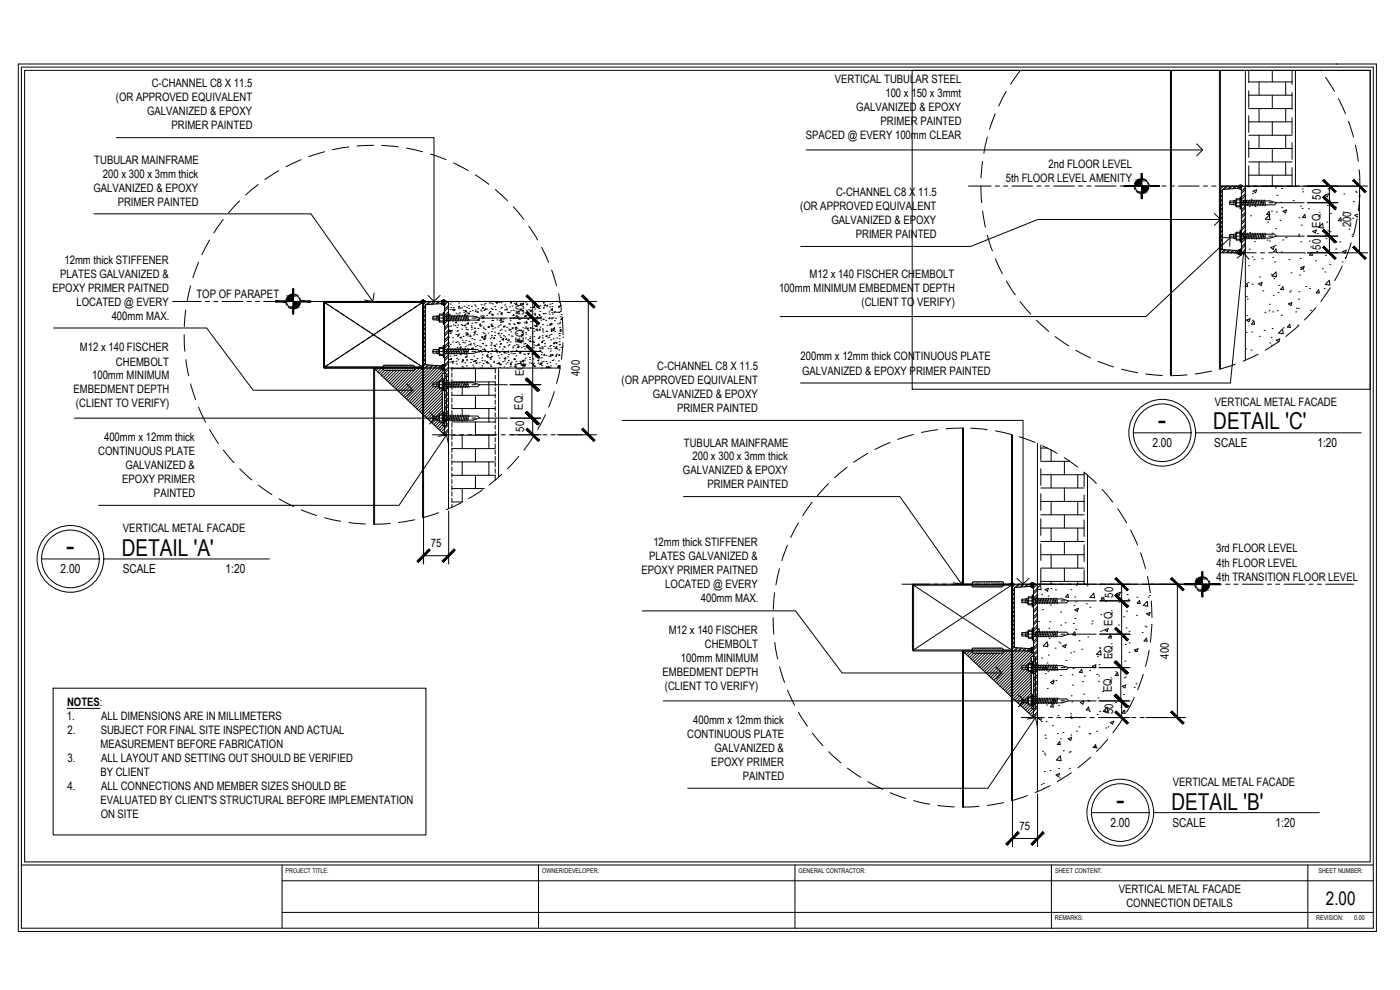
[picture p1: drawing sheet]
<svg xmlns="http://www.w3.org/2000/svg" width="420mm" height="297mm" viewBox="0 0 420 297" stroke-linecap="round" stroke-linejoin="round" font-family="sans-serif">
<defs><g id="words">
<g font-size="9.3">
<text x="347.5" y="129">-</text>
<text x="19.8" y="166.8">-</text>
<text x="334.9" y="242.9">-</text>
</g>
<g font-size="7">
<text x="364.1" y="128.8">DETAIL 'C'</text>
<text x="36.5" y="166.8">DETAIL 'A'</text>
<text x="351.6" y="242.9">DETAIL 'B'</text>
</g>
<text font-size="5.6" x="397.9" y="271.6">2.00</text>
<g font-size="3.7">
<text x="345.8" y="134.1">2.00</text>
<text x="364.4" y="134.1">SCALE</text>
<text x="395.4" y="134.1">1:20</text>
<text x="18.2" y="172">2.00</text>
<text x="36.8" y="172">SCALE</text>
<text x="67.7" y="172">1:20</text>
<text x="333.3" y="248.1">2.00</text>
<text x="351.9" y="248.1">SCALE</text>
<text x="382.8" y="248.1">1:20</text>
</g>
<g font-size="3.5">
<text x="45.5" y="26.2">C-CHANNEL C8 X 11.5</text>
<text x="250.6" y="25">VERTICAL TUBULAR STEEL</text>
<text x="265.7" y="29.2">100 x 150 x 3mmt</text>
<text x="34.8" y="30.4">(OR APPROVED EQUIVALENT</text>
<text x="44.1" y="34.6">GALVANIZED &amp; EPOXY</text>
<text x="257" y="33.3">GALVANIZED &amp; EPOXY</text>
<text x="51.5" y="38.8">PRIMER PAINTED</text>
<text x="241.8" y="41.7">SPACED @ EVERY 100mm CLEAR</text>
<text x="264.3" y="37.5">PRIMER PAINTED</text>
<text x="28.3" y="49.1">TUBULAR MAINFRAME</text>
<text x="30.8" y="53.3">200 x 300 x 3mm thick</text>
<text x="314.6" y="50.5">2nd FLOOR LEVEL</text>
<text x="28" y="57.5">GALVANIZED &amp; EPOXY</text>
<text x="250.9" y="58.9">C-CHANNEL C8 X 11.5</text>
<text x="301.9" y="54.7">5th FLOOR LEVEL AMENITY</text>
<text x="396.4" y="59.9" transform="rotate(-90 396.4 59.9)">50</text>
<text x="35.3" y="61.7">PRIMER PAINTED</text>
<text x="240.1" y="63.1">(OR APPROVED EQUIVALENT</text>
<text x="249.5" y="67.3">GALVANIZED &amp; EPOXY</text>
<text x="256.8" y="71.4">PRIMER PAINTED</text>
<text x="396.3" y="68.3" transform="rotate(-90 396.3 68.3)">EQ.</text>
<text x="405.5" y="68.2" transform="rotate(-90 405.5 68.2)">200</text>
<text x="396.4" y="74.9" transform="rotate(-90 396.4 74.9)">50</text>
<text x="18.1" y="83.3">PLATES GALVANIZED &amp;</text>
<text x="19.3" y="79.1">12mm thick STIFFENER</text>
<text x="243" y="83.3">M12 x 140 FISCHER CHEMBOLT</text>
<text x="15.8" y="87.5">EPOXY PRIMER PAITNED</text>
<text x="59" y="89.4">TOP OF PARAPET</text>
<text x="233.8" y="87.5">100mm MINIMUM EMBEDMENT DEPTH</text>
<text x="22.9" y="91.7">LOCATED @ EVERY</text>
<text x="33.5" y="95.9">400mm MAX.</text>
<text x="157.3" y="94.5" transform="rotate(-90 157.3 94.5)">50</text>
<text x="258.6" y="91.7">(CLIENT TO VERIFY)</text>
<text x="23.9" y="105.4">M12 x 140 FISCHER</text>
<text x="157.2" y="102.9" transform="rotate(-90 157.2 102.9)">EQ.</text>
<text x="27.6" y="113.8">100mm MINIMUM</text>
<text x="34.8" y="109.7">CHEMBOLT</text>
<text x="157.2" y="112.9" transform="rotate(-90 157.2 112.9)">EQ.</text>
<text x="174" y="112.8" transform="rotate(-90 174 112.8)">400</text>
<text x="197.3" y="111">C-CHANNEL C8 X 11.5</text>
<text x="240.2" y="108.1">200mm x 12mm thick CONTINUOUS PLATE</text>
<text x="240.7" y="112.4">GALVANIZED &amp; EPOXY PRIMER PAINTED</text>
<text x="22.1" y="118">EMBEDMENT DEPTH</text>
<text x="186.5" y="115.3">(OR APPROVED EQUIVALENT</text>
<text x="195.9" y="119.5">GALVANIZED &amp; EPOXY</text>
<text x="22.8" y="122.2">(CLIENT TO VERIFY)</text>
<text x="156.9" y="122.9" transform="rotate(-90 156.9 122.9)">EQ.</text>
<text x="203.2" y="123.6">PRIMER PAINTED</text>
<text x="364.6" y="121.7">VERTICAL METAL FACADE</text>
<text x="157.3" y="129.5" transform="rotate(-90 157.3 129.5)">50</text>
<text x="29.5" y="136.6">CONTINUOUS PLATE</text>
<text x="31.2" y="132.4">400mm x 12mm thick</text>
<text x="205.3" y="134">TUBULAR MAINFRAME</text>
<text x="37.7" y="140.7">GALVANIZED &amp;</text>
<text x="205" y="142.4">GALVANIZED &amp; EPOXY</text>
<text x="207.8" y="138.1">200 x 300 x 3mm thick</text>
<text x="36.7" y="145">EPOXY PRIMER</text>
<text x="46.2" y="149.1">PAINTED</text>
<text x="212.3" y="146.5">PRIMER PAINTED</text>
<text x="36.9" y="159.6">VERTICAL METAL FACADE</text>
<text x="129.3" y="164.2">75</text>
<text x="196.1" y="163.9">12mm thick STIFFENER</text>
<text x="365" y="165.8">3rd FLOOR LEVEL</text>
<text x="192.5" y="172.3">EPOXY PRIMER PAITNED</text>
<text x="194.8" y="168.1">PLATES GALVANIZED &amp;</text>
<text x="365.1" y="170">4th FLOOR LEVEL</text>
<text x="199.7" y="176.6">LOCATED @ EVERY</text>
<text x="334.1" y="179.4" transform="rotate(-90 334.1 179.4)">50</text>
<text x="365.1" y="174.2">4th TRANSITION FLOOR LEVEL</text>
<text x="210.3" y="180.7">400mm MAX.</text>
<text x="200.7" y="190.3">M12 x 140 FISCHER</text>
<text x="333.9" y="187.7" transform="rotate(-90 333.9 187.7)">EQ.</text>
<text x="211.5" y="194.5">CHEMBOLT</text>
<text x="333.9" y="197.8" transform="rotate(-90 333.9 197.8)">EQ.</text>
<text x="350.8" y="197.6" transform="rotate(-90 350.8 197.6)">400</text>
<text x="198.8" y="202.8">EMBEDMENT DEPTH</text>
<text x="204.4" y="198.7">100mm MINIMUM</text>
<text x="199.5" y="207">(CLIENT TO VERIFY)</text>
<text x="333.7" y="207.8" transform="rotate(-90 333.7 207.8)">EQ.</text>
<text x="20.1" y="211.8">NOTES:</text>
<text x="334.1" y="214.4" transform="rotate(-90 334.1 214.4)">50</text>
<text x="20.1" y="216">1.</text>
<text x="20.3" y="220.2">2.</text>
<text x="30.2" y="220.2">SUBJECT FOR FINAL SITE INSPECTION AND ACTUAL</text>
<text x="30.3" y="216">ALL DIMENSIONS ARE IN MILLIMETERS</text>
<text x="206.2" y="221.4">CONTINUOUS PLATE</text>
<text x="208" y="217.2">400mm x 12mm thick</text>
<text x="30.1" y="224.4">MEASUREMENT BEFORE FABRICATION</text>
<text x="214.4" y="225.6">GALVANIZED &amp;</text>
<text x="20.2" y="228.6">3.</text>
<text x="30.1" y="232.9">BY CLIENT</text>
<text x="30.3" y="228.6">ALL LAYOUT AND SETTING OUT SHOULD BE VERIFIED</text>
<text x="213.5" y="229.8">EPOXY PRIMER</text>
<text x="20.3" y="237.1">4.</text>
<text x="30.3" y="237.1">ALL CONNECTIONS AND MEMBER SIZES SHOULD BE</text>
<text x="223" y="234">PAINTED</text>
<text x="352" y="235.7">VERTICAL METAL FACADE</text>
<text x="30.1" y="241.3">EVALUATED BY CLIENT'S STRUCTURAL BEFORE IMPLEMENTATION</text>
<text x="30.2" y="245.5">ON SITE</text>
<text x="306" y="249">75</text>
<text x="335.7" y="267.9">VERTICAL METAL FACADE</text>
<text x="338.1" y="272.1">CONNECTION DETAILS</text>
</g>
<g font-size="2">
<text x="85.7" y="261.9">PROJECT TITLE:</text>
<text x="162.7" y="261.9">OWNER/DEVELOPER:</text>
<text x="239.7" y="261.9">GENERAL CONTRACTOR:</text>
<text x="316.6" y="261.9">SHEET CONTENT:</text>
<text x="395.7" y="261.9">SHEET NUMBER:</text>
<text x="316.6" y="276.1">REMARKS:</text>
<text x="395" y="276.1">REVISION:</text>
<text x="406.4" y="276.1">0.00</text>
</g>
</g></defs>
<!-- layer: 0 -->
<g fill="none" stroke="#000" stroke-width=".3">
<path d="M401 19.2h.1M6.4 20.1h405.7v258.4h-405.7zM273.8 21.1h137.4v95.7h-137.4zM351.3 21.2v91.5M366.3 21.2v89.5M373.7 21.2v34.7h15.1v-34.7M35 41.3h95.2v49.2M242 45h118.9M337.4 55.7h2.9v.3h-2.9zM340.3 55.8h4.6M342.5 58.1h.3v1.5h-.3zM342.5 52.1h.3v1.5h-.3z"/>
<path d="M342.6 53.6v4.5M344.9 55.7h3v.3h-3zM359.1 43.2l1.8 1.8-1.8 1.8M366.3 55.9h6v.6l-5.5 .3v18.1l5.5 .4v.5h-6M371.8 55.8l.5-.4 .6 .4M371.9 56.4l.2 .4h.5M372.6 55.9h1.1v19.9h-1.1zM374.8 56h.1M375.4 59.8h.1M375.9 58.1h.1M376.1 57.3l1-.4-.3 1zM378.8 56h.1"/>
<path d="M382.8 56.4h.1M383.2 58.6h.1M384.6 56.6h.1M390.8 56.7h.1M390.9 57.6h.1M392.4 55.8h18.1M393.8 59.4h.1M397.6 58.5l1.1-.3-.3 .8zM398.5 56.6h.1M398.8 57.1h.1M399 55.8v20M403.3 58.2h.1"/>
<path d="M406.9 57.4h.1M407 57.7h.1M407.9 58.8h.1M408 55.8v20M408.1 55.9h-34.4v52.2M28.2 64.2h65.1l18.6 26.3M364.4 64l1.9 1.9-1.9 1.7M366.3 65.9h-54.8l-20.2 8h-51M366.6 71.3l2.6 .1-.2 2.5M369.2 71.4l-25.3 23.6h-109.8M371.2 77.5l2-1.7 1.6 2M371.6 75.8l.4 .5 .6 .1"/>
<path d="M372.6 74.8h-.5l-.3 .4M373.2 75.8l-3.9 39.1h-129M374.7 79.7h.1M374.9 74.7h.1M374.9 61.9h.1M375.1 69.8h.1M375.3 64.8h.1M375.8 77.1h.1M376.3 77.9h.1M376.5 72.5h.1M376.7 62h.1M376.9 71.7h.1"/>
<path d="M378.7 77.6h.1M379.8 65.7l1.1-1.2 .2 1.4zM380.2 72h.1M380.4 66.6h.1M380.9 63.4l.1 1-.9-.1zM381 72.3h.1M381.4 74.3l1-.4-.3 .9zM381.6 63.4h.1M381.7 70h.1M382 77.2h.1M382.5 78.6h.1M382.7 73.6h.1"/>
<path d="M382.8 68.6h.1M382.9 74.7l.2 1-.9-.1zM383.1 63.6h.1M384.2 66.1h.1M384.4 60.7h.1M384.6 75.6h.1M384.7 62.3h.1M384.9 72h.1M385 63.4l1.1-.4-.3 .9zM385.9 71.3h.1M386.8 77.9h.1M388.1 60.2h.1"/>
<path d="M389.7 70.8h.1M389.7 70.3h.1M389.8 65.3h.1M390.2 77.5h.1M390.3 61.8h.1M390.4 72.5h.1M390.6 67.5h.1M390.8 62.6h.1M391.4 75.9h.1M391.6 64.4l.2 .9-.9-.1zM392.4 75.8h18.1M392.4 60.8h9.1"/>
<path d="M392.4 70.9h9.1M392.7 62.6h.1M392.9 72.3h.1M393.3 74.1h.1M393.7 75.7l.2 .9-.9-.1zM394 69.4l1-.4-.3 .9zM394.8 78.3h.1M395.2 75.5h.1M395.4 70h.1M396.9 67l.2 1.4-1.3-.2zM397.7 70.6h.1M397.8 76.6h.1"/>
<path d="M398 71.6h.1M398.2 66.6h.1M398.3 61.6h.1M398.5 69.3h.1M399.1 79.3h.1M399.1 60.4h.1M399.1 69.5h.1M399.3 64.1h.1M400.7 63h.1M400.9 74.7h.1M400.9 72.7h.1M402.1 72.6h.1"/>
<path d="M402.4 65.3l.1 1-.9-.1zM402.8 78.6h.1M403 75.5l1-.4-.3 .9zM403.1 63.6h.1M404 77.2l-.2 .3M404.8 68.8h.1M405.8 70.5h.1M405.8 71h.1M406 65.5h.1M406.1 60.5h.1M407.5 64.2l-.9 .4 .8 .5v-.2M16 98.4h46l14 18.7h47.9"/>
<path d="M82.7 90.3h3.1v.3h-3.1zM85.8 90.5h4.4M87.9 92.7h.2v1.5h-.2zM87.9 86.7h.2v1.5h-.2zM88 88.2v4.5M90.2 90.3h3v.3h-3zM97.1 90.7v19.4l.2 .3h35.8v-.6l-5.4-.4v-18l5.4-.4v-.5h-6v78.7M97.4 90.5h29.4M97.4 90.4l-.3 .3M112.3 88l-.4 2.5-2.5-.5M126.6 90.4l.4-.3 .4 .3M126.8 90.4l.4 .3"/>
<path d="M128.5 88.6l1.7 1.9 1.9-1.9M132.6 90.4l.6-.4 .6 .4M132.7 91l.3 .4h.4M133.4 90.5h1.2v40h-1.2zM153.2 95.4h9.2M159.9 90.5v24.9M176.6 90.5v40M179.1 90.5h-44.5v19.9M373.7 85.6l.6-.5 .1 .9h-.7M374 99.7h.1M374 89h.1M374.1 96l1-.4-.3 .9z"/>
<path d="M374.2 94.7h.1M374.3 89.7h.1M374.5 84.7h.1M375.7 99.6h.1M375.8 96.1h.1M375.8 85.3h.1M376.3 96.3l.2 1-.9-.1zM377.7 85.2l1.1-.5-.3 1zM378 83.1h.1M379 87.3h.1M379.4 99.1h.1M379.6 93.7h.1"/>
<path d="M380.9 93.2h.1M380.9 91.3h.1M381.5 82.3h.1M381.8 98.6h.1M382 93.6h.1M382.1 88.6h.1M382.3 83.6h.1M382.9 81.6l.2 1.4-1.4-.2zM383.4 93.2h.1M383.5 87.8h.1M383.8 85.6h.1M384.5 94.6h.1"/>
<path d="M384.9 98.7l.2 1.4-1.4-.2zM385 86l.2 .9h-.9zM385.1 98.4h.1M386.7 91.2l1-.4-.3 .9zM387 87.6h.1M387.1 97.3l.2 .9h-.9zM387.3 87.3h.1M387.5 81.9h.1M388.9 93.6h.1M389 92.4h.1M389.5 97.5h.1M389.7 92.5h.1"/>
<path d="M389.7 89.8h.1M389.8 87.5h.1M390 82.5h.1M390.3 80.8h.1M390.3 80.3l1.1-.4-.3 .9zM391.2 81.4h.1M391.9 86h.1M393 86.6h.1M393.3 93.1h.1M395 88h.1M395.8 86.9l.1 1-.9-.1zM396.9 80.6h.1"/>
<path d="M397.4 86.6h.1M397.6 81.6h.1M398.9 84.1l.2 1.4-1.4-.2zM112.1 110.4v46.9M122.1 115.3l1.8 1.8-1.8 1.8M127.2 110.1l-.4 .3M132.4 110.4l.4 .5h.6M133.4 109.4h-.4l-.4 .4M149.6 110.4h18.5M153 115.4h9.4M153.2 105.4h9.2M159.6 115.4v10.1"/>
<path d="M373.8 104.7h.1M375.4 105.1h.1M377.9 100.9h.1M381.1 102.9h.1M381.5 101.3h.1M381.6 103.6h.1M383.8 102.5l.3-.8-1.1 .4 .7 .4M22.3 125.5h108.4M128.9 123.6l1.8 1.9-1.8 1.7M131.5 130.9l2.5-.4 .5 2.5M134 130.5l-14.3 21.1h-90.1M153 125.5h9.4"/>
<path d="M153.2 130.5h9.2M159.9 125.5v5M167.2 130.5h11.9M186.7 126.1h120.3v49.2M288.9 128.4v46.9M303.9 130.4v123.7M311.3 133v104.5M340.1 129.9h17.3M358.8 129.9h49.7M134.6 153.3v15.9M149.6 143.2v-32.8h-15v42.2M205.1 149h65l18.5 26.3"/>
<path d="M326.4 142.5v32.8M12.5 167.7h17.3M31.1 167.7h49.7M127.1 166.7h7.5M274.2 175.3h35.7v.6l-5.5 .4v18l5.5 .4v.6h-35.7M274.2 175.2l-.3 .4-.1 19.4 .4 .3M289 172.8l-.4 2.5-2.5-.4M303.3 175.3l.4-.4 .5 .4M303.6 175.2l.3 .4M305.2 173.5l1.8 1.8 1.8-1.8M309.4 175.3l.5-.4 .6 .4M309.5 175.9l.2 .4h.5"/>
<path d="M310.2 175.3h1.1v40h-1.1zM311.3 176.4l1-.9 .1 1.4-1.1-.1M311.3 175.3h46.2M312.6 178.4h.1M313.6 176.9l1-.4-.2 .9zM314.6 178.8h.1M315.4 176.6h.1M316.8 177h.1M320.5 178.3l.2 .9-.9-.1zM321.4 176.9h.1M322.6 179.1h.1M323 175.6h.1"/>
<path d="M326.2 175.8h.1M327.1 179.2l1.4 .2-.2-1.4-1.2 1.2M330.1 175.4h.1M330.6 179.4h.1M331.2 179.2l.2 1-.9-.1zM335.2 178.1l1-.4-.3 .9zM336.6 175.3v25M338.3 178.4h.1M338.6 179.8h.1M341.2 179.2h.1M344.6 179.2h.1M345 178.7h.1"/>
<path d="M353.3 175.3v40M355.6 175.2h2.9v.2h-2.9zM358.5 175.3h4.6M360.7 177.5h.3v1.6h-.3zM360.7 171.6h.3v1.4h-.3zM360.8 173v4.5M363.1 175.2h3v.2h-3zM192.8 183.3h45.9l14 18.6h48M288.9 195.3v46.9M303.9 195l-.3 .3M309.2 195.3l.4 .5h.6M310.2 194.3h-.5l-.3 .3"/>
<path d="M311.3 189.1l.5-.5 .2 1-.7-.1M311.6 186.5h.1M312.6 197.4h.1M312.8 182.9h.1M313.9 199.9l.2 1-.9-.1zM314.2 198.9h.1M314.3 192.6l.1 1.4-1.3-.2zM314.4 193.5h.1M314.6 196.5h.1M314.8 188.5h.1M314.9 191.5h.1M315 186.5h.1"/>
<path d="M315.2 181.6h.1M316.6 194.5h.1M317.7 192.6h.1M318.2 193h.1M318.3 183.7h.1M318.3 187.6h.1M318.9 193.8l1.1-.4-.3 .9zM319.6 186.8h.1M319.9 198.1h.1M321.3 195.9h.1M322.1 187.1h.1M322.2 195.6h.1"/>
<path d="M322.3 181.6h.1M322.4 190.6h.1M322.6 189.6l.1 .9-.9-.1zM322.6 183l1-.5-.3 1zM322.6 185.6h.1M322.8 180.6h.1M322.8 188.8h.1M323.8 192.3h.1M324.7 194.8h.1M326 181.2h.1M326.5 191.1h.1M327.1 182.2h.1"/>
<path d="M327.6 187.2h.1M327.8 186.3h.1M327.9 199.9l1-.4-.3 .9zM329.1 196.3l1.3 .2-.1-1.4-1.2 1.2M329.4 196.9h.1M329.8 199.4h.1M330 180.3h9.1M330 190.3h9.1M330.1 194.4h.1M330.2 189.4h.1M330.4 184.4h.1M330.8 189.2h.1"/>
<path d="M331.5 189l1.1-.4-.3 .9zM331.8 180.4h.1M332.7 195.1h.1M333.1 196.4h.1M333.3 191h.1M333.3 190.5l.2 1-.9-.1zM335.2 189.6h.1M335.6 187.5h.1M335.8 199.7h.1M335.9 180.7h.1M337.1 190.5h.1M337.3 185.1h.1"/>
<path d="M337.6 198.4h.1M337.7 193.4h.1M337.9 188.4h.1M338.1 183.4h.1M338.8 192.9h.1M338.8 189.5h.1M338.8 195.7h.1M340.5 195l1-.4-.3 .9zM340.7 195.5h.1M341 184.6h.1M342 180.2l.2 .9-.9-.1zM342.8 189.8h.1"/>
<path d="M343.6 187.9h.1M344 188.1h.1M344.1 191.5l.2 .9-.9-.1zM344.1 184.1l1.1-.3-.3 .8zM344.3 180.5l.2 1.4-1.4-.2zM345.5 187.4h.1M15.9 206.5h111.9v44h-111.9zM20.1 212.5h9.9M199 210.3h108.5M298.9 200.1l1.8 1.8-1.8 1.8M305.6 208.5l1.9 1.8-1.9 1.8M308.3 215.8l2.5-.5 .5 2.5"/>
<path d="M310.8 215.3l-14.3 21.2h-90.1M311.6 215.6l1.1-.4-.3 .9zM312 210h.1M312.5 216.4h.1M313.7 202.1h.1M313.9 216.5h.1M314.1 211.5h.1M314.3 206.5h.1M314.5 201.5h.1M315.3 204.7l1-.4-.3 .9zM315.8 217.7h.1M316 204.1h.1"/>
<path d="M316 211.2l.1 1-.9-.1zM316.3 209.7l.1 1.4-1.3-.2zM316.9 204.2h.1M317.5 214.7h.1M317.7 211.7h.1M318.3 202.7h.1M318.8 210.1h.1M319 219.8h.1M321.3 214.9h.1M321.3 214.2h.1M321.5 208.8h.1M321.5 215.5h.1"/>
<path d="M321.7 210.6h.1M321.8 202.5h.1M321.9 205.6h.1M322.1 200.6h.1M323 219.4h.1M323.8 218.1h.1M324.2 210.8l1.1-.5-.3 1zM324.6 200.9l.2 .9-.9-.1zM324.9 204.5h.1M325.2 208.3h.1M325.4 202.8h.1M326.4 210.1h.1"/>
<path d="M326.7 212.2l.2 .9-.9-.1zM326.8 210.4h.1M327 213.4h.1M327.1 201.2h.1M329.1 219.4h.1M329.2 202.3h.1M329.3 214.4h.1M329.5 209.4h.1M329.7 204.4h.1M329.8 202.8h.1M329.8 200.3h9.3M329.8 210.3h9.3"/>
<path d="M330 213.4h.1M330 215.3h9.1M330.9 207.5h.1M331.1 213.4l1.3 .2-.1-1.4-1.2 1.2M331.8 218.4h.1M332.5 218.1h.1M332.9 204.8h.1M333.2 216.8l1-.4-.3 .9zM334.8 210.8h.1M334.8 201.6h.1M335.2 208.6h.1M335.4 201.8l.2 .9h-.9z"/>
<path d="M336.4 200.3v10M336.5 212.2h.1M336.6 210.3v5M336.8 205.9l1.1-.4-.3 .9zM337 213.3h.1M337.2 208.4h.1M337.4 203.4h.1M337.5 213.1l.2 .9-.9-.1zM337.8 203.1h.1M338.8 211.9h.1M340.4 206.3h.1M340.9 205.2h.1"/>
<path d="M343.9 215.3h11.9M311.4 238.2v15.9M312.5 235.4h.1M312.8 225.4h.1M313.1 235.1h.1M313.2 236.5h.1M313.4 226h.1M313.4 231.5h.1M313.6 220.6h.1M313.6 226.5h.1M313.8 221.5h.1M315.1 231.2h.1"/>
<path d="M316.9 232.5l1.1-.4-.3 .9zM317.4 220.1h.1M317.7 230.6h.1M318 233.4h.1M318 222.5l.2 .9-.9-.1zM318.2 221.7h.1M318.2 226.8l.2 1.4-1.3-.2zM319.1 225.3h.1M320.6 221.6l1-.4-.3 1zM320.9 225.7h.1M321 230.5h.1M321.2 225.5h.1"/>
<path d="M321.3 220.5h.1M327 220.2h.1M328.5 224h.1M328.8 223.4l.2 1-.9-.1zM329 224.4h.1M6.4 259.5h405.7M84.7 259.5v19M161.6 259.5v19M238.6 259.5v19M303.9 251.6h7.5M315.5 259.5v19M327.5 243.8h17.4"/>
<path d="M346.2 243.8h49.7M392.5 259.5v19M5.5 279.5h.1M84.7 264.3h327.4M84.7 273.8h327.4"/>
<circle cx="342.7" cy="55.8" r="2.01"/>
<circle cx="88" cy="90.4" r="2.01"/>
<circle cx="348.8" cy="129.8" r="10"/>
<circle cx="21.1" cy="167.7" r="10"/>
<circle cx="360.9" cy="175.3" r="2.01"/>
<circle cx="336.2" cy="243.8" r="10"/>
</g>
<!-- layer: 8 -->
<g fill="none" stroke="#000" stroke-width=".3">
<path d="M5.5 19.2h407.6v260.3h-407.6zM7.4 21.1h403.8v237.5h-403.8zM298.7 34.1l-1.7 4.7M302 27.5l-2.3 4.3M306.1 21.2l-2.8 4.1M351.6 21.2v91.5M366 21.2v89.5M374.8 24.6h13M374.8 28.6h13M374.8 32.6h13M374.8 36.6h13M374.8 21.2v3.6"/>
<path d="M374.8 27.2v5M374.8 34.7v5M377.9 24.6v4M377.9 32.6v4M381.8 21.2v3.4M381.8 28.6v4M381.8 36.6v4M385.9 24.6v4M385.9 32.6v4M387.8 21.2v4.1M387.8 27.8v5M387.8 35.3v5"/>
<path d="M396.3 21.2h.1M397.8 23.2l2.7 4.2M401.7 29.6l2.1 4.5M404.7 36.4l1.5 4.7M77.5 55.4l-3.8 3.1M83.7 51.2l-4.2 2.7M90.4 47.9l-4.6 2.1M97.4 45.5l-4.7 1.5M104.7 44.1l-4.9 .8M112.1 43.6l-5 .2M114.6 43.6l4.9 .5M122 44.4l4.8 1.1"/>
<path d="M129.2 46.2l4.7 1.7M136.1 48.9l4.4 2.3M142.6 52.5l4.1 2.8M148.7 56.9l3.6 3.3M290.6 55.8h6.8M294.4 55.9l.2 4.9M294.9 48.5l-.5 4.9M296.3 41.1l-1 4.9M298.7 55.8h1.2M301.2 55.8h1.2M303.7 55.8h6.2M311.2 55.8h1.2"/>
<path d="M313.7 55.8h1.2M316.2 55.8h6.2M323.7 55.8h1.2M326.2 55.8h1.2M328.7 55.8h6.2M336.2 55.8h1.2M338.7 55.8h1.2M340.4 55.9l.3 1.1M341 54.3l-.6 1M341 57.4l1 .6M341.2 55.8h6.2M342.6 53.6l-1.1 .3"/>
<path d="M343.2 53.7l1 .6M343.7 57.8l-1.1 .3M344.5 54.7l.4 1.1M344.8 56.4l-.6 1M348.7 55.8h1.2M351.2 55.8h1.2M353.7 55.8h6.2M361.2 55.8h1.2M363.7 55.8h1.2M366.2 55.8h6.2M366.7 55.9l-.4 .4M366.8 57l-.5 .6"/>
<path d="M366.8 58.3l-.5 .6M366.8 59.6l-.5 .6M366.8 57.4l-.5 .6M366.8 58.7l-.5 .7M367.1 55.9l-.8 .8M368 55.9l-1 .9M368.5 55.9l-1 .9M369.3 55.9l-.8 .8M369.8 55.9l-.9 .8M370.7 55.9l-.8 .7M371 59.8l1.2-.2v2.4h-1.2M371 59.8v2.2"/>
<path d="M371 59.8l.1 .2M371.1 60v1.7M371.1 55.9l-.7 .7M371.1 60h1.1M372 55.9l-.7 .6M372.2 59.1h.1v3.5h-.1zM372.3 56l-.5 .5M372.3 59.4h.3v2.9h-.3zM372.9 55.9l-.3 .3M373.7 55.8h1.2M373.7 56.2l-1.1 1.2M373.7 58.1l-1.1 1.2"/>
<path d="M373.7 59.9l-1.1 1.2M373.7 56.8l-1.1 1.2M373.7 58.7l-1.1 1.2M374.8 40.6h13M374.8 44.6h13M374.8 48.6h13M374.8 52.6h13M374.8 42.2v5M374.8 49.7v6.2M376.2 55.8h1.2M377.9 40.6v4M377.9 48.6v4"/>
<path d="M378.7 55.8h6.2M381.8 44.6v4M381.8 52.6v3.3M385.9 40.6v4M385.9 48.6v4M386.2 55.8h1.2M387.8 42.8v5M387.8 50.3v5.6M388.7 55.8h1.2M391.2 55.8h6.8M406.8 43.5l.9 4.9M407.9 50.9l.2 5"/>
<path d="M408.1 58.3l-.4 4.9M59.6 78.7l-1.7 4.6M62.9 72l-2.3 4.4M67 65.9l-2.8 4M71.9 60.3l-3.3 3.6M154 62l3.2 3.8M158.7 67.8l2.7 4.2M162.5 74.2l2.1 4.5M294.9 63.3l.8 4.9M296.3 70.6l1.5 4.7M298.7 77.6l2.1 4.5M366.8 65l-.5 .6"/>
<path d="M366.8 61l-.5 .6M366.8 62.3l-.5 .6M366.8 63.6l-.5 .6M366.8 66.3l-.5 .6M366.8 67.6l-.5 .6M366.8 68.9l-.5 .6M366.8 70.3l-.5 .6M366.8 71.6l-.5 .6M366.8 72.9l-.5 .6M366.8 74.2l-.5 .6M366.8 60.1l-.5 .6M366.8 61.4l-.5 .6"/>
<path d="M366.8 62.7l-.5 .7M366.8 64.1l-.5 .6M366.8 65.4l-.5 .6M366.8 66.7l-.5 .6M366.8 68.1l-.5 .6M366.8 69.4l-.5 .6M366.8 70.7l-.5 .6M366.8 72l-.5 .6M366.8 73.3l-.5 .6M366.8 74.7l-.5 .6M367.5 74.9l-.9 .9M367.9 74.9l-.9 .9"/>
<path d="M368.8 75l-.9 .8M368.9 60.8h8.1M368.9 70.9h8.1M368.9 75.8h8.1M369.2 75l-.9 .8M370 75.1l-.8 .7M370.2 61.4l.8 .1M370.2 60.3l-1.1 .1v.9l1.1 .1M370.2 70.3l-1.1 .1v.9l1.1 .1M370.2 60.3v1.1M370.2 70.3v1.1M370.2 71.4h.8"/>
<path d="M370.4 75.1l-.7 .7M370.5 60.1l.4 1.7M370.9 69.9l-.4 1.8M371 60.3h-.8M371 69.8l1.2-.1v2.3h-1.2M371 69.8v2.2M371 70.3h-.8M371 69.8l.1 .2M371.1 70v1.7M371.1 61.8h1.1M371.1 61.8l-.1 .2M371.1 70h1.1"/>
<path d="M371.1 71.7h1.1M371.1 71.7l-.1 .3M371.2 75.2l-.7 .6M371.6 75.2l-.6 .6M372.2 69.1h.1v3.5h-.1zM372.3 75.5l-.4 .3M372.3 69.4h.3v2.9h-.3zM372.6 60.3h8.6l1.9 .6-.6 .6h-9.9M372.6 70.3h9.9l.6 .6-1.9 .5h-8.6M373 60l.4 1.8M373.4 70l-.4 1.7M373.5 60l.4 1.8"/>
<path d="M373.7 61.8l-1.1 1.2M373.7 63.7l-1.1 1.1M373.7 65.5l-1.1 1.2M373.7 67.3l-1.1 1.3M373.7 69.2l-1.1 1.2M373.7 71.1l-1.1 1.1M373.7 72.9l-1.1 1.2M373.7 74.8l-1 1M373.7 60.6l-1.1 1.2M373.7 62.4l-1.1 1.2M373.7 64.2l-1.1 1.3M373.7 66.1l-1.1 1.2"/>
<path d="M373.7 68l-1.1 1.2M373.7 69.8l-1.1 1.2M373.7 71.7l-1.1 1.2M373.7 73.6l-1.1 1.1M373.7 75.4l-.4 .4M373.9 70l-.4 1.7M374 60l.4 1.8M374.4 70l-.4 1.7M374.5 60l.4 1.8M374.9 70l-.4 1.7M375 60l.4 1.8M375.4 70l-.4 1.7"/>
<path d="M375.5 60l.4 1.8M375.9 70l-.4 1.7M376 60l.4 1.8M376.4 70l-.4 1.7M376.5 60l.4 1.8M376.9 70l-.4 1.7M377 60l.4 1.8M377.4 70l-.4 1.7M377.5 60l.4 1.8M377.9 70l-.4 1.7M378 60l.4 1.8M378.3 60.8h1.2"/>
<path d="M378.3 70.9h1.2M378.3 75.8h1.2M378.4 70l-.4 1.7M378.5 60l.4 1.8M378.9 70l-.4 1.7M379 60l.4 1.8M379.4 70l-.4 1.7M379.5 60l.4 1.8M379.9 70l-.4 1.7M380.8 60.8h1.2M380.8 70.9h1.2M380.8 75.8h1.2"/>
<path d="M383.3 60.8h8.1M383.3 70.9h8.1M383.3 75.8h8.1M402.8 79.8l-2.3 4.4M405.5 72.9l-1.7 4.7M407.3 65.7l-1.1 4.8M51.8 90.5h8.6M55.7 93l-.4 5M57.2 85.8l-1.1 4.8M61.7 90.5h1.2M64.2 90.5h1.2M66.7 90.5h6.2"/>
<path d="M74.2 90.5h1.2M76.7 90.5h1.2M79.1 90.5h6.3M85.8 90.5l.2 1.1M86.4 88.9l-.6 1M86.4 92.1l1 .5M86.6 90.5h1.3M88 88.2l-1.1 .3M88.5 88.3l1.1 .5M89.1 92.4l-1.1 .3M89.1 90.5h1.3M89.9 89.3l.3 1.2"/>
<path d="M90.2 91l-.6 1M91.7 90.5h6.2M97.4 90.7h29.4v19.4h-29.4zM97.4 90.7l29.4 19.4-1.1-.7M97.4 90.7l1.1 .8M99.1 91.8l1 .7M99.2 90.5h1.2M100.7 92.9l1 .6M101.7 90.5h1.2M102.2 93.9l1 .7M103.8 94.9l1 .7M104.2 90.5h6.2"/>
<path d="M105.4 96l1 .6M106.9 97l1 .7M108.5 98l1 .7M110 99l1.1 .8M111.7 90.5h1.2M114.2 90.5h1.2M114.2 99l-1.1 .8M115.8 98l-1.1 .7M116.7 90.5h6.2M117.3 97l-1 .7M118.9 96l-1.1 .6M120.5 94.9l-1.1 .7"/>
<path d="M122 93.9l-1 .7M123.6 92.9l-1.1 .6M124.1 90.5h1.3M125.2 91.8l-1.1 .7M125.7 91.5l1.1-.8-29.4 19.4 1.1-.7M126.6 90.5h1.3M127.5 90.5l-.4 .3M127.7 91.6l-.6 .6M127.7 92.9l-.6 .6M127.7 94.2l-.6 .6M127.7 95.6l-.6 .6M127.7 96.9l-.6 .6"/>
<path d="M127.7 98.2l-.6 .6M127.7 99.6l-.6 .5M127.7 92l-.6 .6M127.7 93.3l-.6 .7M127.7 94.7l-.6 .6M127.7 96l-.6 .6M127.7 97.3l-.6 .6M127.7 98.7l-.6 .6M127.7 100l-.6 .6M128 90.5l-.9 .8M128.8 90.5l-.9 .9M129.1 90.5h6.3"/>
<path d="M129.3 90.5l-1 .9M129.8 95.4h8.1M130.2 90.5l-.9 .8M130.6 90.5l-.8 .8M131.1 94.9l-1.2 .1v.9l1.2 .1M131.1 96h.8M131.1 94.9v1.1M131.4 94.6l.4 1.8M131.5 90.5l-.7 .7M131.9 94.3l1.1-.1v2.4l-1.1-.1M131.9 94.9h-.8M131.9 94.3v2.2"/>
<path d="M131.9 94.3l.1 .3M132 94.5v1.8M132 90.5l-.8 .7M132 94.6h1M132.8 90.5l-.6 .6M133 93.7h.2v3.5h-.2zM133 96.3h-1l-.1 .2M133.1 90.6l-.4 .5M133.2 94h.2v2.9h-.2zM133.4 94.9h8.6l2 .5-.7 .6h-9.9M133.9 94.6l.4 1.7M133.9 90.5l-.5 .4"/>
<path d="M134.4 94.6l.4 1.7M134.5 90.5l-1.1 1.1M134.6 99.6l-1.2 1.2M134.6 91.6l-1.2 1.2M134.6 93.5l-1.2 1.1M134.6 95.3l-1.2 1.2M134.6 97.1l-1.2 1.3M134.6 99l-1.2 1.2M134.6 92.2l-1.2 1.2M134.6 94.1l-1.2 1.1M134.6 95.9l-1.2 1.2M134.6 97.8l-1.2 1.2"/>
<path d="M134.7 99.6h.1M134.8 94.3h.1M134.8 97.9h.1M134.9 96.2h.1M134.9 94.6l.4 1.7M134.9 94.6h.1M135 92.9h.1M135 99l.1 .5h-.5zM135.1 91.2h.1M135.1 99.3l.4-.2-.2 .3zM135.2 99.6h.1M135.3 97.8h.1"/>
<path d="M135.3 92.3h.1M135.4 94.6l.3 1.7M135.5 90.6h.1M135.6 92.9h.1M135.6 99.3h.1M135.8 96.3h.1M135.9 94.6l.4 1.7M136 97.5h.1M136.1 92.3h.1M136.3 92.8v.3h-.3zM136.3 94.6l.5 1.7M136.4 93h.1"/>
<path d="M136.6 97.6h.1M136.7 90.5h1.2M136.8 94h.1M136.8 94.6l.5 1.7M136.9 96.5l.1 .3h-.3zM137.1 99.4h.1M137.1 98.2h.1M137.3 99.2h.1M137.4 97.5h.1M137.4 94.6l.3 1.7M137.5 94.2h.1M137.5 92l.4-.1-.1 .3z"/>
<path d="M137.6 92.5h.1M137.6 90.9h.1M137.9 94.6l.3 1.7M137.9 93.9h.1M138 92.4h.1M138.3 94.6l.5 1.7M138.4 97.4h.1M138.5 92.4h.1M138.5 98.7h.1M138.7 97.6h.1M138.8 94.6l.5 1.7M139.1 93.1h.1"/>
<path d="M139.1 95.4h1.3M139.2 93.7h.1M139.2 90.5h1.2M139.2 91.9h.1M139.3 97.6l.3-.1v.3zM139.3 94.6l.4 1.7M139.6 93.4l.3-.3v.3zM139.7 99.9h.1M139.7 94.2l.1 .4h-.5zM139.8 98.3h.1M139.8 93.5h.1M139.9 98.9h.1"/>
<path d="M139.9 94.6l.3 1.7M139.9 97.2h.1M140 93.9h.1M140.1 92.2h.1M140.2 90.5h.1M140.3 99h.1M140.3 94.6l.4 1.7M140.5 91.7h.1M140.5 94.1l.4-.2-.2 .3zM140.5 96.8l.1 .4-.3-.1zM140.7 92.6h.1M141 93.5h.1"/>
<path d="M141.4 97.8h.1M141.5 91.9h.1M141.5 98.2h.1M141.5 98.8h.1M141.6 97h.1M141.6 95.4h1.3M141.7 90.5h8.6M141.8 93.2h.1M141.8 90.5h.2M142.3 99.7l.3-.1-.1 .3zM142.4 91.5h.1M142.4 98.5h.1"/>
<path d="M142.5 96.8h.1M142.6 93.5h.1M142.6 93h.1M142.6 99.3h.1M142.7 91.8h.1M142.9 96.8h.1M142.9 95h.1M143.4 92.7h.1M143.4 98.5h.1M143.4 93.4l.1 .3h-.3zM143.5 96l.3-.1-.1 .3zM144 97.9h.1"/>
<path d="M144.1 97.2l.1 .3h-.3zM144.1 95.4h8.2M144.2 94.9h.1M144.2 93h.1M144.4 91.4h.1M144.4 97.7h.1M144.4 93.3h.1M144.6 94.8h.1M144.7 96.6h.1M144.7 92.4l.4-.1-.1 .3zM144.9 99.8h.1M145 98.2h.1"/>
<path d="M145 95.3h.1M145.1 96.5h.1M145.1 95v.5l-.4-.1zM145.1 98.5h.1M145.1 94.8h.1M145.2 93.2h.1M145.2 91.5h.1M145.5 92.9h.1M145.5 91.1h.1M145.6 92.5h.1M145.6 98.8h.1M146 94.6h.1"/>
<path d="M146 92.8h.1M146.5 98.1l.3-.2-.1 .3zM146.5 99.9h.1M146.6 98.1h.1M146.7 98h.1M146.8 90.9h.1M147 93.7l.1 .4-.3-.1zM147.1 93.5h.1M147.3 90.9h.1M147.3 97.3h.1M147.3 92.6h.1M147.5 99.5h.1"/>
<path d="M147.5 94.3h.1M147.5 97.8h.1M147.6 96.2h.1M147.6 94.5h.1M147.7 95.4h.1M147.7 97.5l.1 .3h-.3zM147.7 94.4l.3-.1-.1 .3zM147.7 92.8h.1M147.8 91.2h.1M147.8 98.7h.1M147.8 98h.1M147.9 96.2h.1"/>
<path d="M148.4 99.7h.1M148.5 92h.1M148.5 98.4h.1M148.7 90.7h.1M148.7 92.9h.1M148.9 90.8l.4-.1-.1 .3zM149.1 96h.1M149.2 94.2h.1M149.4 98.1h.1M149.5 90.5h-.2l.5 .1 .1-.1M149.7 97.7h.1M149.8 93.5h.1"/>
<path d="M150.1 99.1h.1M150.1 97.4h.1M150.2 95.8h.1M150.2 96.8h.1M150.3 94.1h.1M150.3 92.4h.1M150.4 90.8h.1M150.4 95.5h.1M150.4 93.8h.1M150.4 95.8v.5h-.4zM150.4 98.8h.1M150.5 94h.1"/>
<path d="M150.5 92.2h.1M150.6 94.1l.1 .2h-.3zM150.7 96.5l.3-.2-.1 .3zM151 95.7h.1M151 98.1l.3-.3v.3zM151.4 93h.1M151.4 91.5h.1M151.4 97.9h.1M151.6 99.3h.1M151.8 92.1h.1M151.9 92.8l.4-.1-.2 .3zM152 98.2h.1"/>
<path d="M152.3 93.8h.1M152.3 90.5h.1M152.4 93.7h.1M152.6 98.7h.1M152.7 97.1h.1M152.8 95.4h.1M152.8 93.8h.1M152.8 99.1h.1M152.9 92.1h.1M152.9 97.3h.1M152.9 90.5h.1M153 95.7h.1"/>
<path d="M153.1 98.9h.1M153.1 96.3h.1M153.3 93.2h.1M153.3 99.6h.1M153.5 90.6v.3h-.3zM153.7 91.8h.1M153.7 98.5l.3-.2-.1 .3zM154 93.1h.1M154.1 97.1h.1M154.2 94.3v.4l-.2-.1zM154.2 95.3h.1M154.3 91h.1"/>
<path d="M154.3 97.4h.1M154.7 98.9h.1M154.7 98.3h.1M154.9 98.1v.3h-.3zM154.9 94.9l.3-.2-.1 .3zM155 90.6h.1M155.1 91v.4h-.4zM155.1 93.8h.1M155.2 98.5h.1M155.2 96.8h.1M155.3 95.1h.1M155.3 93.5h.1"/>
<path d="M155.3 97.1l.4-.4 .1 .4zM155.4 91.8h.1M155.4 95.2h.1M155.5 93.4h.1M155.7 95.8h.1M155.8 99h.1M156 96.9h.1M156 95.7h.1M156.1 91.2l.3-.1v.3zM156.2 92.8h.1M156.2 99.1h.1M156.7 93.2h.1"/>
<path d="M156.8 91.4h.1M156.8 91.2l.3-.3v.3zM157.3 90.5h.1M157.3 96.8h.1M157.3 94.9h.1M157.4 98.5h.1M157.7 90.7h.1M157.7 99.7h.1M157.8 98.1h.1M157.8 93.9h.1M157.8 94.7v.3l-.3-.1zM157.8 96.4h.1"/>
<path d="M157.8 96.8l.4-.1-.1 .3zM157.9 94.7h.1M157.9 98.5h.1M157.9 93.1h.1M158 91.4h.1M158.1 91.2h.1M158.4 95.9h.1M158.4 99.1h.1M158.5 98.4v.3h-.3zM158.7 92.9h.1M158.9 95.2h.1M159.1 93.2l.3-.1-.1 .3z"/>
<path d="M159.1 98.3h.1M159.2 92.3h.1M159.2 98.6h.1M159.2 96.5h.1M159.4 93.3h.1M160 91h.1M160.1 98.5h.1M160.1 96.3h.1M160.3 99.4h.1M160.3 97.7h.1M160.3 90.8h.1M160.4 96h.1"/>
<path d="M160.4 91.8l.1 .5-.5-.1zM160.4 96.3h.1M160.4 94h.1M160.5 94.4h.1M160.5 92.7h.1M160.5 94.5h.1M160.6 91h.1M160.7 91.2v.4l-.3-.1zM160.9 98.9l.3-.2-.1 .3zM161 98h.1M161.1 96h.1M161.1 97.5v.4h-.4z"/>
<path d="M161.1 99.2h.1M161.4 95v.3h-.3zM161.7 94.3h.1M161.8 92.5h.1M161.9 94.7h.1M162 93.5h.1M162 98.7l.1 .3h-.3zM162.1 91.8h.1M162.1 98.1h.1M162.1 95.2l.3-.1-.1 .3zM162.3 96h.1M162.8 98.7h.1"/>
<path d="M162.8 99h.1M162.8 97.4h.1M162.8 99.6h.1M162.9 95.7h.1M163 94.1h.1M163 90.9h.1M163.1 92.4h.1M163.1 95.8h.1M163.1 90.7h.1M163.1 94.1h.1M163.1 90.5h.1M163.3 91.6l.3-.1-.1 .3z"/>
<path d="M163.6 94.1h.1M163.7 96.1h.1M163.8 99.3h.1M164.1 99.4h.1M164.2 97.6h.1M164.2 91.6l.1 .2h-.3zM164.7 93.6h.1M164.8 94.3h.1M165 92.1h.1M165 97.6h.1M165 95.3v.3h-.3zM165 91.3h.1"/>
<path d="M165.4 98.7h.1M165.4 97.1l-.1 .3-.3-.1 .4-.2M165.4 97.4h.1M165.4 98.8h.1M165.5 97h.1M165.5 95.4h.1M165.5 95.7h.1M165.6 81l1.4 4.7M165.6 93.7h.1M165.6 92h.1M165.6 99l.1 .4-.3-.1zM165.7 91h.1"/>
<path d="M165.7 92.6l.1 .5-.5-.1zM165.8 94.2h.1M166 95.4h.1M166 99.2h.1M166.3 93.6l.3-.1-.1 .3zM166.4 96.2h.1M166.4 98.3l.1 .5-.5-.1zM166.5 99.5h.1M166.7 95.5h.1M166.8 93.7h.1M167.3 97.2h.1M167.4 93.7h.1"/>
<path d="M167.6 88.1l.9 4.9M167.7 93.8h.1M167.8 91.8l.1 .3h-.3zM167.9 97.1h.1M167.9 90.7h.1M168 98.3h.1M168 96.7h.1M168 93.5h.1M168 99.3l.4-.2-.1 .3zM168.1 95h.1M168.1 98.9h.1M168.1 93.3h.1"/>
<path d="M168.1 91.7h.1M168.2 91.7h.1M168.4 94.3h.1M168.5 95.6l.1 .3h-.3zM168.6 95.2h.1M168.8 95.5l.2 4.9M302 84.3l2.7 4.2M306.1 90.5l3.3 3.8M311.1 96.1l3.6 3.3M389.7 97.7l-3.8 3.3M394.9 92.4l-3.4 3.6M399.2 86.3l-2.8 4.2"/>
<path d="M55.3 100.4l.2 5M55.8 107.9l.8 4.9M57.2 115.2l1.5 4.7M100.1 108.4l-1 .6M101.7 107.3l-1 .7M103.2 106.3l-1 .7M104.8 105.3l-1 .6M106.4 104.2l-1 .7M107.9 103.2l-1 .7M109.5 102.1l-1 .8M111.1 101.1l-1.1 .7M111.6 100.1l1 .7"/>
<path d="M112.1 110.4l21.3 20.1M112.4 110.4v46.9M112.6 100.1l-1 .7M112.7 110.4l-.3 .3M113.1 101.1l1.1 .7M113.6 110.4l-.8 .8M114.5 110.4l-1.2 1.2M114.7 102.1l1.1 .8M115 110.7l-1.2 1.3M115.5 111.2l-1.3 1.2M115.6 109.7h2M115.6 109.7a.44 .44 0 0 0-.6 0 .44 .44 0 0 0 0 .6l.1 .6 .3 .2 1.4-.1"/>
<path d="M116.3 103.2l1 .7M116.4 111.2l-1.7 1.6M116.8 111h1.5M117.3 111.1l-2.2 2.2M117.6 109.7h1M117.8 104.2l1.1 .7M118.2 111.2l-2.6 2.5M118.3 111h1.5M118.6 109.7h2M119 111.2l-2.9 2.9M119.4 105.3l1.1 .6M119.7 117.5l7.1-7.1v44.9"/>
<path d="M119.8 111h2M119.9 111.2l-3.4 3.3M120.6 109.7h1M120.8 111.1l-3.8 3.9M121 106.3l1 .7M121.6 109.7h1.5M121.8 111.1l-4.4 4.3M122.5 107.3l1.1 .7M122.5 111.2l-4.6 4.7M123.1 109.7l.9-.1 .3 .4M123.4 111.2l-5.1 5.1M124.1 108.4l1.1 .6"/>
<path d="M124.3 110v1M124.3 111h-2.5M125 110.4l-6.2 6.3M125.9 110.4l-6.7 6.7M126.8 111.3l-6.6 6.7M126.8 112.2l-6.2 6.2M126.8 113.1l-5.7 5.8M126.8 114l-5.3 5.3M126.8 114.8l-4.8 4.9M126.8 115.7l-4.3 4.4M126.8 116.6l-3.9 4M126.8 117.5l-3.5 3.5"/>
<path d="M126.8 118.4l-3 3M126.8 119.3l-2.5 2.5M127.7 110.4l-.6 .6M127.7 100.9l-.6 .6M127.7 102.2l-.6 .6M127.7 103.5l-.6 .6M127.7 104.8l-.6 .6M127.7 106.2l-.6 .6M127.7 107.5l-.6 .6M127.7 108.8l-.6 .6M127.7 101.3l-.6 .6M127.7 102.6l-.6 .6"/>
<path d="M127.7 104l-.6 .5M127.7 105.3l-.6 .6M127.7 106.6l-.6 .6M127.7 107.9l-.6 .6M127.7 109.2l-.6 .6M128.4 109.5l-1 .9M128.6 110.4l-1.5 1.5M128.8 109.5l-.9 .9M129.5 110.4l-2.4 2.4M129.6 109.6l-.8 .8M129.8 115.4h8.1M129.8 105.4h8.1"/>
<path d="M129.9 115.3l-2.8 2.8M130 109.6l-.8 .8M130.1 116l-3 3M130.4 110.4l-3.3 3.3M130.8 109.7l-.7 .7M131 116l-3.9 3.9M131.1 114.9l-1.2 .1v.9l1.9 .1-4.7 4.8M131.1 104.9l-1.2 .1v.9h1.2M131.1 104.9v1M131.1 114.9v1.1M131.1 105.9l.8 .1M131.2 110.4l-4.1 4.1"/>
<path d="M131.3 109.7l-.8 .7M131.4 114.6l.4 1.8M131.8 104.5l-.4 1.7M131.9 114.3l.1 .2h1M131.9 104.3h1.1v2.3l-1.1-.1M131.9 114.3l1.1-.1v2.5l-1.1-.2M131.9 104.3v2.2M131.9 114.3v2.2M131.9 104.8l-.8 .1M131.9 104.3l.1 .2M131.9 114.8l-.8 .1M132 104.5v1.8"/>
<path d="M132 114.5v1.8M132 104.5h1M132 106.3h1M132 106.3l-.1 .2M132 116.3h1M132 116.3l-.1 .2M132.1 109.8l-.7 .6M132.1 110.4l-5 5M132.1 116.7l-5 4.9M132.5 109.8l-.6 .6M132.6 110.8l-5.5 5.5M132.7 112.6l-2.4 2.3"/>
<path d="M132.7 119.6l-5.2 5.2M132.7 114.2h.1M132.7 116.9l-5.6 5.6M132.7 118.7l-5.6 5.6M132.8 117.8l-5.7 5.6M132.8 112.1l-.1 .3 .1 .9-1.5 1.5M132.8 119.3v2M132.8 118.3v1M132.8 117.8v.5M132.8 116.2v1.6M132.8 115.3v1M132.8 113.2v2.1"/>
<path d="M132.8 112.1h.6M133 103.7h.2v3.5h-.2zM133 113.7h.2v3.5h-.2zM133.1 110.1l-.4 .3M133.2 104h.2v2.9h-.2zM133.2 114h.2v2.9h-.2zM133.3 111l-6.2 6.2M133.4 112.1a.44 .44 0 0 1 .5 .1 .44 .44 0 0 1 .1 .5l-.1 .4M133.4 111.8l-.2 .2M133.4 104.8h9.9l.7 .6-2 .6h-8.6M133.4 114.8h8.6l2 .6-.7 .6h-9.9M133.9 113.1v1.5l.4 1.7"/>
<path d="M133.9 114.6v1M133.9 115.6v2M133.9 117.6v1M133.9 118.6v3M134.3 104.5l-.4 1.7M134.4 114.6l.4 1.7M134.6 100.9l-1.2 1.2M134.6 104.6l-1.2 1.2M134.6 102.7l-1.2 1.2M134.6 106.4l-1.2 1.2M134.6 108.3l-1.2 1.2M134.6 110.1l-1.2 1.3"/>
<path d="M134.6 112l-1.2 1.2M134.6 113.9l-1.2 1.1M134.6 115.7l-1.2 1.2M134.6 117.6l-1.2 1.2M134.6 119.4l-1.2 1.2M134.6 101.5l-1.2 1.2M134.6 103.3l-1.2 1.2M134.6 105.2l-1.2 1.2M134.6 107l-1.2 1.2M134.6 108.9l-1.2 1.2M134.6 110.8l-1.2 1.2M134.6 112.6l-1.2 1.2"/>
<path d="M134.6 114.5l-1.2 1.2M134.6 116.3l-1.2 1.2M134.6 118.2l-1.2 1.2M134.6 103.9l.1-.2 .1 .4-.2-.1M134.6 102.9h.1M134.7 101.2h.1M134.8 107.9h.1M134.8 104.5l-.4 1.7M134.9 114.6l.4 1.7M134.9 108.7h.1M135 106.8h.1M135.1 100.1h.1"/>
<path d="M135.1 103.3h.1M135.3 104.5l-.4 1.7M135.4 114.6l.3 1.7M135.5 107.5v.3h-.3zM135.5 110.4h.1M135.6 110.6h13M135.6 114.6h13M135.6 118.6h13M135.6 104.8h.1M135.6 108.5l.4-.1-.1 .3zM135.6 110.4v.9M135.6 112v1.2"/>
<path d="M135.6 113.8v1.3M135.6 115.7v1.3M135.6 117.6v1.2M135.6 119.5v1.2M135.7 104.5l-.3 1.7M135.8 101.3h.1M135.8 109h.1M135.8 108.5h.1M135.8 102.6h.1M135.9 114.6l.4 1.7M136.3 106.7h.1M136.3 104.5l-.4 1.7"/>
<path d="M136.3 114.6l.5 1.7M136.8 102.7h.1M136.8 104.5l-.5 1.7M136.8 100.4h.1M136.8 106.7h.1M136.8 108.4h.1M136.8 114.6l.5 1.7M136.9 109.2h.1M137 107.5h.1M137.1 104.2h.1M137.2 102.5h.1M137.2 104.8h-.1"/>
<path d="M137.2 104.8h.1M137.3 100.9h.1M137.3 104.5l-.5 1.7M137.4 114.6l.3 1.7M137.4 107.9h.1M137.6 104.7h.1M137.7 102.9h.1M137.7 100.3v.3h-.3zM137.7 100.2h.1M137.7 104.5l-.3 1.7M137.8 103.4h.1M137.9 114.6l.3 1.7"/>
<path d="M138.1 104.3l.2-.2 .1 .3zM138.1 101.3l.3-.1-.1 .3zM138.2 106.5h.1M138.2 104.5l-.3 1.7M138.3 114.6l.5 1.7M138.5 108.6h.1M138.7 110h.1M138.7 102.1h.1M138.7 108.4h.1M138.7 110.4v.2M138.7 114.6v.2M138.7 116v2.6"/>
<path d="M138.8 104.5l-.5 1.7M138.8 114.6l.5 1.7M138.9 102.7h.1M139 110.4h.1M139 101h.1M139 107.9l.1 .2h-.3zM139.1 115.4h1.3M139.1 105.4h1.3M139.3 104.5l-.5 1.7M139.3 114.6l.4 1.7M139.4 102.9h.1M139.5 108.9h.1"/>
<path d="M139.5 104.5h.1M139.6 107.2h.1M139.6 103.9h.1M139.7 102.2h.1M139.7 106.2h.1M139.7 104.5l-.4 1.7M139.8 100.5h.1M139.9 114.6l.3 1.7M139.9 106.9l.3-.1-.1 .3zM139.9 109.8h.1M140 108h.1M140 100.3l.4-.4v.5z"/>
<path d="M140.1 108.1h.1M140.2 100.8h.1M140.2 104.5l-.3 1.7M140.3 114.6l.4 1.7M140.4 100.3h.1M140.5 103.5h.1M140.7 104.5l-.4 1.7M140.8 102.5h.1M141 106h.1M141 103.3l.4-.1-.1 .3zM141.2 108.7h.1M141.2 100.6l.1 .4-.3-.1z"/>
<path d="M141.3 107.9h.1M141.4 104.6h.1M141.6 101.6h.1M141.6 107.9h.1M141.6 115.4h1.3M141.6 105.4h1.3M141.8 109.5h.1M141.9 104.4l.1 .3h-.3zM142 110.1h.1M142.1 108.5h.1M142.1 100.5h.1M142.1 103h.1"/>
<path d="M142.1 106.8h.1M142.3 103.5h.1M142.3 101.8h.1M142.4 100.1h.1M142.6 108.1v.3h-.2zM142.6 104h.1M142.7 110.6v4M142.7 118.6v4M142.8 108.2h.1M142.8 109l.4-.2-.1 .3zM143.1 100.4h.1M143.2 107.6h.1"/>
<path d="M143.2 103.7h.1M143.7 105.6h.1M143.8 108.9h.1M143.9 103.9h.1M144 102.1h.1M144 105.3l.4-.1-.1 .3zM144.1 115.4h8.2M144.1 105.4h8.2M144.3 104.1h.1M144.3 110.4h.1M144.5 105.6h.1M144.6 101.1h.1"/>
<path d="M144.6 107.4h.1M144.6 101.2l.2-.2 .1 .2zM144.6 109.8h.1M144.6 108.1h.1M144.7 106.5h.1M144.8 104.8h.1M144.8 103.1h.1M144.8 103.2h.1M144.9 101.5h.1M145 109.1h.1M145.2 101.9h.1M145.3 100.1h.1"/>
<path d="M145.3 101.7l.3-.2-.1 .4zM145.4 108.3h.1M145.5 104.7l.1 .3h-.3zM145.6 105.2h.1M145.7 100.7l.1 .5-.5-.1zM145.7 100.5h.1M145.8 103.6h.1M145.8 103.7h.1M146 106.8l.5 .1-.1-.5-.4 .4M146.2 108.4v.4l-.2-.1zM146.2 109h.1M146.3 107.2h.1"/>
<path d="M146.4 105.7h.1M146.5 109h.1M146.7 110.4v.2M146.7 114.6v4M147 107.3l.4-.1-.1 .3zM147.1 109.5h.1M147.1 101.7h.1M147.2 107.8h.1M147.2 106.2h.1M147.3 103.6h.1M147.3 109.9h.1M147.3 104.5h.1"/>
<path d="M147.3 102.8h.1M147.4 101.2h.1M147.4 103.2h.1M147.5 100.6h.1M147.5 106.9h.1M147.6 107h.1M147.6 105.2h.1M148.1 108.4h.1M148.2 108.7h.1M148.2 103.7l.4-.1-.1 .3zM148.4 100.7h.1M148.4 101.2v.3h-.2z"/>
<path d="M148.5 103.9h.1M148.5 104.7h.1M148.6 110.4v1.5M148.6 112.6v1.2M148.6 114.4v1.3M148.6 116.3v1.2M148.6 118.2v1.2M148.9 105h.1M148.9 103.2h.1M149.1 105.9h.1M149.1 105l.1 .3h-.4zM149.2 109.1h.1"/>
<path d="M149.5 106.8h.1M149.5 100.1l.3-.2-.1 .3zM149.7 109.1h.1M149.8 107.4h.1M149.8 108.8v.3h-.3zM149.8 105.8h.1M149.9 104.1h.1M149.9 102.4h.1M150 110.3h.1M150 100.8h.1M150 109.3l.4-.1-.1 .3zM150.1 103.3h.1"/>
<path d="M150.2 103.1h.1M150.2 109.4h.1M150.3 101.2h.1M150.4 100.1h.1M150.4 106.4h.1M150.7 101.9l.4-.4v.5zM150.8 104.8h.1M150.8 108.5h.1M151.1 100.7h.1M151.2 104h.1M151.2 110.1h.1M151.2 105.7l.4-.1-.1 .3z"/>
<path d="M151.3 108.3h.1M151.4 104.2h.1M151.5 101.1h.1M151.7 107.2l.1 .5-.5-.1 .4-.3M151.8 105.9h.1M151.8 109.2h.1M152 101.5v.4l-.2-.1zM152.1 102.8h.1M152.2 110.4h.1M152.3 108.7h.1M152.3 107.1h.1M152.4 105.4h.1"/>
<path d="M152.4 102.1l.4-.1-.1 .3zM152.5 103.7h.1M152.5 102.1h.1M152.6 108.1h.1M152.6 100.4h.1M152.6 106.3h.1M152.7 105.3v.3h-.3zM152.8 103.4h.1M153.1 109.9h.1M153.1 102.6h.1M153.1 108.9h.1M153.3 105.9h.1"/>
<path d="M153.4 109.1v.3h-.3zM153.4 100.8h.1M153.5 108.6h.1M153.7 100.9h.1M153.8 104.1h.1M153.9 106.2h.1M153.9 104.4h.1M154.2 107.7l.3-.1v.3zM154.3 103.7h.1M154.3 110h.1M154.4 107.9h.1M154.5 106.1h.1"/>
<path d="M154.5 109.3h.1M154.8 110.1h.1M154.8 108.4h.1M154.8 106.8h.1M154.9 105.1h.1M155 103.4h.1M155.1 101.8h.1M155.1 100.1h.1M155.2 104.2h.1M155.2 102.4h.1M155.4 103.5h.1M155.4 104.1l.4-.1-.1 .3z"/>
<path d="M155.6 101.9v.3h-.3zM155.8 105.9h.1M156 102.8l.4-.5v.6l-.4-.1M156 102.1h.1M156 108.4h.1M156 105.9l.3-.3v.3zM156.2 108.7h.1M156.2 105.4h.1M156.3 109.5h.1M156.4 101h.1M156.5 102.2h.1M156.5 104.2h.1"/>
<path d="M156.5 100.4h.1M156.7 100.5l.3-.1-.1 .3zM156.7 109.7l.3-.3v.3zM157 108.1l.1 .4h-.4zM157.1 104h.1M157.1 106.2h.1M157.2 109.4h.1M157.2 103.2h.1M157.2 109.5h.1M157.2 109.8l.4-.2-.1 .3zM157.3 109.7h.1M157.4 108.1h.1"/>
<path d="M157.5 106.4h.1M157.5 104.7h.1M157.6 109.3h.1M157.6 103.1h.1M157.6 107.5h.1M157.6 101.4h.1M157.8 100.3h.1M158.1 103.7h.1M158.4 102h.1M158.4 106.1l.4-.1-.1 .3zM158.8 108.9h.1M158.9 107.3h.1"/>
<path d="M158.9 105.5h.1M158.9 107.9h.1M158.9 101.6h.1M159.1 101.1h.1M159.1 104.9h.1M159.2 104.3h.1M159.2 102.2v.3h-.3zM159.4 109h.1M159.7 100h.1M159.8 106.3h.1M159.8 105.9l.1 .4-.3-.1zM159.9 109.5h.1"/>
<path d="M159.9 109.4h.1M160 107.7h.1M160 102.3l-.1 .3-.3-.1 .4-.2M160 106h.1M160.1 104.4h.1M160.1 102.7h.1M160.1 109h.1M160.2 105.4h.1M160.2 101h.1M160.2 103.5h.1M160.6 109.7v.3h-.3zM160.7 107h.1"/>
<path d="M160.8 103.7h.1M161.4 103.6l.4 .1-.1-.5-.4 .4M161.4 108.1l.3-.1v.3zM161.5 103.4h.1M161.5 109h.1M161.5 101.5h.1M161.7 101.2h.1M161.8 104.4h.1M161.8 107.4h.1M161.9 101.1h.1M162 109.3l.4-.4 .1 .5zM162 105.1h.1"/>
<path d="M162 104.4h.1M162.4 109h.1M162.5 106.4h.1M162.5 107.4h.1M162.5 110.4h.1M162.5 102.8l.3-.3v.3zM162.5 105.7h.1M162.5 109.6h.1M162.6 108.6h.1M162.6 104h.1M162.6 104.5l.4-.1-.1 .3zM162.7 102.4h.1"/>
<path d="M162.7 100.7h.1M162.8 101.4h.1M163.1 102.2h.1M163.1 108.5h.1M163.2 106.5l.2-.2 .1 .3zM163.4 103.1h.1M163.4 103.9h.1M163.8 100.9l.4-.2-.1 .3zM163.9 108.4h.1M163.9 106.7h.1M164.1 110l.1 .3h-.3zM164.2 109.1h.1"/>
<path d="M164.4 110.2h.1M164.4 101.3h.1M164.4 110.1l.3-.1-.1 .3zM164.5 104.5h.1M164.7 101.2h.1M164.7 106.9h.1M164.8 100.6h.1M165 110.3h.1M165 103.9h.1M165 108.7h.1M165.1 107h.1M165.1 105.4h.1"/>
<path d="M165.1 106.5h.1M165.2 106.5h.1M165.2 103.7h.1M165.2 104.7h.1M165.2 109.8h.1M165.3 102h.1M165.3 100.4h.1M165.6 106.5l.4-.1-.2 .3zM165.7 108.2h.1M166 101.7h.1M166 108h.1M166.1 104h.1"/>
<path d="M166.3 102.8l.1 .4-.3-.1zM166.4 117.5l-1.7 4.7M166.5 104.5h.1M166.5 102.7h.1M166.8 109.2h.1M166.8 102.9l.4-.1-.1 .3zM167 106.2h.1M167 106.6l.1 .3h-.3zM167.1 101.4h.1M167.1 104v.5l-.4-.1 .4-.4M167.2 104.7h.1M167.5 110h.1"/>
<path d="M167.6 108.3h.1M167.6 109.8h.1M167.6 110.4h.2M167.7 106.7h.1M167.7 106.4h.1M167.7 105h.1M167.7 100.1h.1M167.7 109.7l-.4 .4 .5 .1v-.5M167.8 103.3h.1M167.8 102.5h.1M167.8 106.6h.1M167.8 101.7h.1"/>
<path d="M167.8 100.7h.1M167.9 100h.1M167.9 109.9h.1M167.9 103.4h.1M167.9 109.8h.1M168.1 110.3l-1.1 4.8M168.3 104.3h.1M168.8 104.1h.1M168.9 101.2h.1M168.9 102.9l-.4 4.9M316.6 101l4.1 2.8M322.9 105.1l4.3 2.3"/>
<path d="M329.5 108.4l4.7 1.7M336.6 110.8l4.8 1M343.9 112.2l4.9 .4M356.3 112.5l-5 .2M363.6 111.4l-4.9 .8M370.7 109.2l-4.7 1.6M377.6 106.3l-4.5 2.1M383.9 102.4l-4.2 2.7M59.6 122.2l2.1 4.5M62.9 128.9l2.7 4.2M67 135.1l3.2 3.7M126.8 120.2l-2.1 2"/>
<path d="M126.8 121.1l-1.6 1.6M126.8 121.9l-1.2 1.2M126.8 122.8l-.7 .8M126.8 123.7l-.3 .3M129.8 130.5h6.8M129.8 125.5h8.1M129.9 125l-1.1 1.1M129.9 125.9l-.6 .7M129.9 125v.9M129.9 125.9l1.2 .1M130 124.9h1.1M130.8 126l-1.1 1"/>
<path d="M131.1 124.9v1.1M131.1 126l.8 .1M131.6 126.1l-1.4 1.3M131.8 124.5l-.4 1.7M131.9 124.3l1.1-.1v2.4l-1.1-.1M131.9 124.3v2.2M131.9 124.8l-.8 .1M131.9 124.3l.1 .3M131.9 126.6l-1.3 1.2M132 124.5v1.8M132 124.6h1M132 126.3h1"/>
<path d="M132 126.3l-.1 .2M132.7 120.5l-4.8 4.8M132.7 123.1l-1.8 1.8M132.7 124l-.3 .2M132.7 126.6l-1.6 1.7M132.7 122.2l-2.8 2.8M132.8 127.5l-1.2 1.2M132.8 126.7v.6M132.8 125.8v1M132.8 124.2v1.6M132.8 124.3v-3.1l-4.4 4.5M132.9 127.3a.34 .34 0 0 0 .1 .4 .34 .34 0 0 0 .4 0"/>
<path d="M133 123.6h.2v3.6h-.2zM133.2 124h.2v2.9h-.2zM133.4 127.7l-1.4 1.4M133.4 128.6l-1 .9M133.4 129.5l-.5 .4M133.4 130.4h.1M133.4 124.8h9.9l.7 .6-2 .7h-8.6M133.9 121.6v2M133.9 123.6v3M133.9 126.6v1M133.9 127.6l-.4 .1M134.3 124.5l-.4 1.8"/>
<path d="M134.6 125.6l-1.2 1.2M134.6 121.3l-1.2 1.2M134.6 123.1l-1.2 1.3M134.6 125l-1.2 1.2M134.6 126.9l-1.2 1.1M134.6 128.7l-1.2 1.2M134.6 120l-1.2 1.2M134.6 121.9l-1.2 1.2M134.6 123.8l-1.2 1.2M134.6 127.5l-1.2 1.2M134.6 129.3l-1.1 1.2M134.8 124.5l-.4 1.8"/>
<path d="M135.3 124.5l-.4 1.8M135.6 121.3v1.3h13M135.6 126.6h13M135.6 130.6h13M135.6 134.6h13M135.6 138.6h13M135.6 123.2v1.2M135.6 125.1v1.2M135.6 126.9v1.3M135.6 128.8v1.3M135.6 130.7v1.2M135.6 132.6v1.2"/>
<path d="M135.6 134.4v1.3M135.6 136.3v1.3M135.6 138.2v1.2M135.7 124.5l-.3 1.8M136.3 124.5l-.4 1.8M136.8 124.5l-.5 1.8M137.3 124.5l-.5 1.8M137.7 124.5l-.3 1.8M137.9 130.5h1.2M138.2 124.5l-.3 1.8M138.7 122.6v2.2M138.7 126.1v.5"/>
<path d="M138.7 130.6v4M138.7 138.6v4M138.8 124.5l-.5 1.8M139.1 125.5h1.3M139.3 124.5l-.5 1.8M139.7 124.5l-.4 1.8M140.2 124.5l-.3 1.8M140.4 130.5h1.2M140.7 124.5l-.4 1.8M141.6 125.5h1.3M142.7 126.6v4M142.7 134.6v4"/>
<path d="M142.9 130.5h6.2M144.1 125.5h8.2M146.7 122.6v4M146.7 130.6v4M146.7 138.6v4M148.6 120v1.3M148.6 121.9v1.3M148.6 123.8v1.2M148.6 125.7v1.2M148.6 127.5v1.3M148.6 129.4v1.3M148.6 131.3v1.2"/>
<path d="M148.6 133.2v1.2M148.6 135v1.3M148.6 136.9v1.3M148.6 138.8v1.3M150.4 130.5h1.2M152.9 130.5h1.3M155.4 130.5h6.3M155.7 136.9l-3.4 3.7M160.1 130.9l-2.8 4.1M162.9 130.5h1.3M163.7 124.4l-2.3 4.4M165.4 130.5h1.3"/>
<path d="M167.9 130.5h6.8M260.4 136l-4.2 2.7M267.1 132.7l-4.5 2.2M274.1 130.4l-4.7 1.5M281.4 128.9l-4.9 .9M288.9 128.4l-5 .2M289.2 128.4v46.9M291.3 128.5l5 .4M298.7 129.3l4.9 1.1v44.9M305.9 131l4.7 1.7M312.4 134.4h1.9M312.4 138.4h8.7"/>
<path d="M312.4 133.5v4.6M312.9 133.8l4.4 2.2M315.5 135v3.4M319.4 137.3l4.1 2.9M319.4 138.4v4M72 140.7l3.6 3.3M77.5 145.6l4.1 2.8M83.7 149.7l4.4 2.3M90.4 153l4.7 1.7M97.4 155.3l4.9 1.1M104.7 156.8l5 .4M117.1 157l-4.9 .3"/>
<path d="M124.4 155.9l-4.8 .9M131.6 153.8l-4.7 1.5M135.6 142.6h13M135.6 146.6h9.7M135.6 150.6h3.3M135.6 140.1v1.2M135.6 142v1.2M135.6 143.8v1.3M135.6 145.7v1.3M135.6 147.6v1.2M135.6 149.5v1.2M135.6 151.3v.9"/>
<path d="M138.4 150.9l-4.5 2M138.7 146.6v4M142.7 142.6v4M144.8 147l-4.2 2.6M148.6 140.7v1.2M148.6 142.6v1.4M150.6 142.3l-3.8 3.2M239.6 156.9l-2.3 4.4M243.7 150.7l-2.8 4.1M248.7 145.1l-3.4 3.6M254.2 140.2l-3.8 3.2M312.4 142.4h13"/>
<path d="M312.4 146.4h13M312.4 150.4h13M312.4 154.5h13M312.4 158.4h13M312.4 140.6v5.1M312.4 148.2v4.9M312.4 155.6v5M315.5 142.4v4M315.5 150.4v4.1M315.5 158.4v4.1M319.4 146.4v4M319.4 154.5v3.9"/>
<path d="M323.5 142.4v4M323.5 150.4v4.1M323.5 158.4v4.1M325.4 141.7v4.3M325.4 148.5v5M325.4 156v5M325.4 141.7l3.6 3.4M330.8 146.9l3.2 3.8M335.4 152.7l2.7 4.2M339.3 159l2.1 4.5M232.5 177.9l-.4 4.9M233.9 170.6l-1 4.9"/>
<path d="M236.3 163.6l-1.7 4.6M270.7 175.3h8.4M274.2 175.6h29.4v19.4h-29.4zM274.2 175.6l29.4 19.4M280.3 175.3h1.3M282.9 175.3h1.2M285.4 175.3h6.2M291.8 176h2M291.8 175v1M292.8 175.3h1.3M293.5 174.7h1M293.6 174.7l-1.3-.2-.5 .5"/>
<path d="M293.8 176h1.1M294.5 174.7h2.1M294.8 176h2.1M295.3 175.3h1.3M296.5 174.7h1M296.8 176h1M297.5 174.7h1.6M297.8 176h2.1M297.8 175.3h6.3M299 174.7l1.4-.1a.53 .53 0 0 1 .6 .1 .53 .53 0 0 1 .1 .6l-.1 .4M301 175.7l-.3 .4-.9-.1M303.6 175.6l-29.4 19.4"/>
<path d="M304.3 175.3l-.4 .4M304.4 176.4l-.5 .6M304.4 177.7l-.5 .7M304.4 179.1l-.5 .6M304.4 176.9l-.5 .6M304.4 178.2l-.5 .6M304.4 179.5l-.5 .6M304.7 175.3l-.8 .8M305.3 175.3h1.3M305.6 175.3l-1 1M306.1 175.3l-1 .9M306.9 175.3l-.8 .9"/>
<path d="M307.4 175.3l-.9 .8M307.8 179.8h-1.1l.1 1h1M307.8 179.8v1M307.8 175.3h1.3M308.1 179.5l.4 1.7M308.3 175.3l-.8 .8M308.6 179.7l-.8 .1M308.6 179.2l1.2-.1v2.4l-1.2-.1M308.6 179.2v2.2M308.6 179.2l.1 .2M308.7 179.4v1.7M308.7 175.3l-.7 .7"/>
<path d="M308.7 179.4h1.1M309.6 175.3l-.7 .7M309.8 178.5h.2v3.6h-.2zM309.9 175.5l-.5 .4M310 178.8h.2v3h-.2zM310.2 179.7h8.6l1.9 .6-.6 .6h-9.9M310.3 175.3h6.3M310.6 179.5l.4 1.7M310.7 175.3l-.5 .5M311.1 179.5l.4 1.7M311.3 175.3l-1.1 1.1M311.3 176.4l-1.1 1.2"/>
<path d="M311.3 178.3l-1.1 1.2M311.3 177.1l-1.1 1.2M311.3 178.9l-1.1 1.2M311.6 179.5l.4 1.7M312.1 179.5l.4 1.7M312.4 162.5h13M312.4 166.4h13M312.4 170.5h13M312.4 174.4h13M312.4 163.1v5M312.4 170.6v4.7M312.6 179.5l.4 1.7"/>
<path d="M313.1 179.5l.4 1.7M313.6 179.5l.4 1.7M314.1 179.5l.4 1.7M314.6 179.5l.4 1.7M315.1 179.5l.4 1.7M315.5 166.4v4.1M315.5 174.4v.9M315.6 179.5l.4 1.7M316.1 179.5l.4 1.7M316.6 179.5l.4 1.7M317.1 179.5l.4 1.7M317.8 175.3h1.3"/>
<path d="M319.4 162.5v3.9M319.4 170.5v3.9M320.3 175.3h1.3M322.8 175.3h6.3M323.5 166.4v4.1M323.5 174.4v.9M325.4 163.5v5M325.4 171v4.3M330.4 175.3h1.2M332.9 175.3h1.2M335.4 175.3h6.2M342.3 165.8l1.5 4.8"/>
<path d="M342.8 175.3h1.3M344.4 173l.8 4.9M345.3 175.3h1.3M347.8 175.3h6.3M355.3 175.3h1.3M357.8 175.3h1.3M358.6 175.3l.3 1.1M359.2 173.7l-.6 1M359.2 176.9l1 .5M360.3 175.3h6.3M360.8 173l-1.1 .3M361.4 173.1l1 .6"/>
<path d="M361.9 177.2l-1.1 .3M362.7 174.2l.4 1.1M363 175.8l-.6 1.1M367.8 175.3h1.3M370.3 175.3h1.3M372.8 175.3h6.3M380.4 175.3h1.2M382.8 175.3h1.3M385.3 175.3h6.3M392.8 175.3h1.3M395.3 175.3h1.3M397.8 175.3h8.4"/>
<path d="M232 185.3l.2 5M232.5 192.7l.9 4.9M288.9 195.3l21.3 20M289.2 195.3v46.9M289.3 195.3l-.2 .2M290.2 195.3l-.7 .6M291.1 195.3l-1.1 1.1M291.7 195.5l-1.2 1.3M291.8 194.6h2M291.8 195.6l.5 .4 1.3-.1M291.8 194.6v1M292.2 196l-1.3 1.3"/>
<path d="M293.1 196l-1.7 1.7M293.5 195.9h.6M293.8 194.6h1.1M294 195.9h.5M294 195.9l-2.2 2.2M294.5 195.9h2.1M294.8 196l-2.5 2.5M294.8 194.6h2.1M295.7 196l-2.9 3M296.5 195.9h1M296.6 196l-3.4 3.4M296.8 194.6h1"/>
<path d="M297.5 195.9h1.6M297.5 195.9l-3.8 3.9M297.8 194.6h2.1M298.4 196l-4.3 4.2M299.2 196l-4.6 4.6M299.8 194.6l.8-.2a.85 .85 0 0 1 .5 1.2 .85 .85 0 0 1-1.2 .4l-.9-.1M300.1 196l-5.1 5.1M301.7 195.3l-6.2 6.2M302.6 195.3l-6.7 6.7M303.5 195.3l-7.1 7.1M303.6 195.3v44.8M304.4 195.3l-7.5 7.5"/>
<path d="M304.4 180.4l-.5 .6M304.4 181.7l-.5 .7M304.4 183.1l-.5 .6M304.4 184.4l-.5 .6M304.4 185.7l-.5 .6M304.4 187.1l-.5 .5M304.4 188.4l-.5 .6M304.4 189.7l-.5 .6M304.4 191l-.5 .6M304.4 192.3l-.5 .6M304.4 193.7l-.5 .6M304.4 180.8l-.5 .7"/>
<path d="M304.4 182.2l-.5 .6M304.4 183.5l-.5 .6M304.4 184.8l-.5 .6M304.4 186.2l-.5 .6M304.4 187.5l-.5 .6M304.4 188.8l-.5 .6M304.4 190.1l-.5 .6M304.4 191.5l-.5 .6M304.4 192.8l-.5 .6M304.4 194.1l-.5 .6M305.1 194.3l-.9 1M305.3 195.3l-8 7.9"/>
<path d="M305.5 194.4l-.9 .9M306.1 195.3l-8.3 8.4M306.4 194.4l-.9 .9M306.5 190.3h8.1M306.5 180.3h8.1M306.8 194.5l-.9 .8M307 195.3l-8.8 8.8M307.6 194.5l-.8 .8M307.8 180.8l.8 .1M307.8 189.8l-1.1 .1 .1 .9h1M307.8 189.8v1M307.8 190.8l.8 .1"/>
<path d="M307.9 195.3l-9.2 9.2M308 194.5l-.7 .8M308.1 199.5l.4 1.7M308.5 189.4l-.4 1.7M308.6 189.2l1.2-.1v2.4l-1.2-.1M308.6 199.2l1.2-.1v2.4h-1.1M308.6 189.2v2.2M308.6 199.2v2.2M308.6 199.7l-1.8 .1v1M308.6 189.7l-.8 .1M308.6 189.2l.1 .2h1.1M308.6 199.2l.1 .2"/>
<path d="M308.7 189.4v1.7M308.7 199.4v1.8M308.7 199.4h1.1M308.8 195.3l-9.6 9.7M308.8 194.6l-.7 .7M309.2 194.6l-.6 .7M309.4 195.7l-9.8 9.7M309.4 197.3l-2.4 2.5M309.5 199l-.1 .1M309.5 198.1l-1.7 1.7v1M309.6 199.6v2M309.6 198.6v1.1"/>
<path d="M309.8 188.5h.2v3.6h-.2zM309.8 198.5h.2v3.6h-.2zM309.8 181.2h-1.1l-.1 .2M309.8 191.2h-1.1l-.1 .2M309.9 194.9l-.4 .4M310 188.8h.2v3h-.2zM310 198.8h.2v2.9h-.2zM310 195.9l-10 9.9M310.2 196.6l-.3 .3M310.2 189.7h9.9l.6 .6-1.9 .6h-8.6M310.2 199.7h8.6l1.9 .6-.6 .6h-9.9M310.6 197v1"/>
<path d="M310.6 197l-.4-.1a.57 .57 0 0 0-.7 .2 .57 .57 0 0 0 0 .6l.1 .9M310.6 198v1.5M311 189.4l-.4 1.7M311.1 199.5l.4 1.7M311.3 180.2l-1.1 1.1M311.3 182l-1.1 1.2M311.3 183.9l-1.1 1.2M311.3 185.7l-1.1 1.2M311.3 187.6l-1.1 1.2M311.3 189.4l-1.1 1.3M311.3 191.3l-1.1 1.2M311.3 193.2l-1.1 1.1"/>
<path d="M311.3 195l-1.1 1.2M311.3 196.9l-1.1 1.2M311.3 198.7l-1.1 1.2M311.3 180.7l-1.1 1.3M311.3 182.6l-1.1 1.2M311.3 184.5l-1.1 1.2M311.3 186.3l-1.1 1.2M311.3 188.2l-1.1 1.2M311.3 190.1l-1.1 1.1M311.3 191.9l-1.1 1.2M311.3 193.8l-1.1 1.2M311.3 195.6l-1.1 1.2"/>
<path d="M311.3 197.5l-1.1 1.2M311.3 199.3l-1.1 1.2M311.5 189.4l-.4 1.7M311.6 199.5l.4 1.7M312 189.4l-.4 1.7M312.1 199.5l.4 1.7M312.5 189.4l-.4 1.7M312.6 199.5l.4 1.7M313 189.4l-.4 1.7M313.1 199.5l.4 1.7M313.5 189.4l-.4 1.7M313.6 199.5l.4 1.7"/>
<path d="M314 189.4l-.4 1.7M314.1 199.5l.4 1.7M314.5 189.4l-.4 1.7M314.6 199.5l.4 1.7M315 189.4l-.4 1.7M315.1 199.5l.4 1.7M315.5 189.4l-.4 1.7M315.6 199.5l.4 1.7M315.9 190.3h1.2M315.9 180.3h1.2M316 189.4l-.4 1.7M316.1 199.5l.4 1.7"/>
<path d="M316.5 189.4l-.4 1.7M316.6 199.5l.4 1.7M317 189.4l-.4 1.7M317.1 199.5l.4 1.7M317.5 189.4l-.4 1.7M318.4 190.3h1.2M318.4 180.3h1.2M320.9 190.3h8.1M320.9 180.3h8.1M344.9 195.1l-1.1 4.9M345.5 180.3l.2 5M345.7 187.7l-.5 5"/>
<path d="M234 200.1l1.4 4.7M236.3 207.1l2.1 4.5M239.6 213.7l2.7 4.2M243.8 219.9l3.2 3.8M306.5 215.3h6.9M306.5 210.3h8.1M306.5 200.3h8.1M306.7 200.1l-6.2 6.1M306.7 210.6l-.7 .8M306.8 200.8h1M306.8 200.8l-5.8 5.9M307.4 210.8l-1 1"/>
<path d="M307.7 200.8l-6.3 6.3M307.8 209.8h-1.1l.1 1h1M307.8 209.8v1M307.8 200.8l.8 .1M307.8 210.8l.8 .1M308.2 210.9l-1.3 1.3M308.5 200.9l-6.6 6.6M308.5 209.4l-.4 1.7M308.6 209.7h.1M308.6 211.4l-1.2 1.3M308.6 209.2l1.2-.1v2.4l-1.2-.1M308.6 209.2v2.2"/>
<path d="M308.6 201.4l.1 .1M308.6 209.7l-.8 .1M308.6 209.2l.1 .2M308.7 209.4v1.8M308.7 209.4h1.1M308.8 201.5l-6.5 6.4M309.4 211.5l-1.6 1.6M309.4 203.5l-5.7 5.7M309.4 204.4l-5.2 5.3M309.4 207l-3.9 3.9M309.4 207.9l-1.8 1.9M309.5 202.6l-6.2 6.2"/>
<path d="M309.5 206.1l-4.4 4.4M309.5 208.7l-.4 .4M309.5 201.6l-6.7 6.8M309.5 212.2l-1.2 1.3M309.6 205.1l-5 5M309.6 210.6v1.5M309.6 208.1v2.6M309.6 205.6v2.6M309.6 205.1v.5M309.6 202.6v2.6M309.6 201.6v1.1M309.6 212.2l.1 .3"/>
<path d="M309.8 208.5h.2v3.6h-.2zM309.8 201.2h-1.1l-.1 .2M309.8 211.2h-1.1l-.1 .2M310 208.9h.2v2.9h-.2zM310 212.7l-1.3 1.2M310.2 213.4l-1 1M310.2 214.3l-.6 .5M310.2 215.1l-.1 .1M310.2 209.7h9.9l.6 .6-1.9 .6h-8.6M310.6 201v-1.6l.4 1.8M310.6 201v1.5M310.6 202.4v1.6"/>
<path d="M310.6 204v1M310.6 204.9v5.6M310.6 210.4v1.1M310.6 211.5l.1 .4a.55 .55 0 0 1-.1 .6 .55 .55 0 0 1-.5 .1l-.4-.1M311 209.4l-.4 1.7M311.3 208.6l-1.1 1.2M311.3 200.6l-1.1 1.2M311.3 202.4l-1.1 1.3M311.3 204.3l-1.1 1.2M311.3 206.1l-1.1 1.2M311.3 208l-1.1 1.2M311.3 209.9l-1.1 1.2"/>
<path d="M311.3 211.7l-1.1 1.2M311.3 213.6l-1.1 1.2M311.3 201.2l-1.1 1.2M311.3 203.1l-1.1 1.1M311.3 204.9l-1.1 1.2M311.3 206.8l-1.1 1.2M311.3 210.5l-1.1 1.2M311.3 212.3l-1.1 1.3M311.3 214.2l-1.1 1.1M311.5 209.4l-.4 1.7M312 209.4l-.4 1.7M312.5 209.4l-.4 1.7"/>
<path d="M313 209.4l-.4 1.7M313.5 209.4l-.4 1.7M314 209.4l-.4 1.7M314.5 209.4l-.4 1.7M314.6 215.3h1.3M315 209.4l-.4 1.7M315.5 209.4l-.4 1.7M315.9 210.3h1.2M315.9 200.3h1.2M316 209.4l-.4 1.7M316.5 209.4l-.4 1.7M317 209.4l-.4 1.7"/>
<path d="M317.1 215.3h1.3M317.5 209.4l-.4 1.7M318.4 210.3h1.2M318.4 200.3h1.2M319.6 215.3h6.3M320.9 210.3h8.1M320.9 200.3h8.1M327.1 215.3h1.3M329.6 215.3h1.3M332.1 215.3h6.3M336.8 215.8l-2.8 4.1M339.6 215.3h1.3"/>
<path d="M340.4 209.3l-2.3 4.4M342.1 215.3h1.3M343.1 202.3l-1.7 4.7M344.6 215.3h6.9M248.7 225.5l3.6 3.4M254.3 230.4l4 2.8M260.5 234.6l4.4 2.2M267.2 237.9l4.6 1.7M308.3 238.7l-4.7 1.5M315.2 235.7l-4.5 2.1M321.5 231.8l-4.2 2.7M327.3 227.2l-3.8 3.2"/>
<path d="M332.4 221.8l-3.3 3.7M274.2 240.2l4.8 1.1M281.5 241.7l4.9 .4M293.9 241.9l-5 .3M301.2 240.8l-4.9 .9"/>
<circle cx="348.8" cy="129.8" r="8.7"/>
<circle cx="21.1" cy="167.7" r="8.7"/>
<circle cx="336.2" cy="243.8" r="8.7"/>
</g>
<!-- layer: 0 -->
<g fill="#000" stroke="#000" stroke-width=".3">
<path d="M342.3 53.9l.3-.1zM342.6 57.7h.7zM372.1 76.4h.4zM372.2 74.9h.4zM87.7 88.5h.3zM88 92.3h.7zM126.9 90.5h.2zM126.9 90.1h.2zM133.1 91.5h.2zM133.1 90.1h.2zM133 111h.3zM133 109.5h.4z"/>
<path d="M303.6 175.3h.3zM303.6 174.9h.2zM309.7 176.3h.5zM309.8 176.3h.2zM309.8 176.3h.3zM309.8 174.9h.2zM360.5 173.3h.3zM360.8 177.2h.7zM309.4 194.7h.8zM309.6 195.8h.6zM309.7 195.9h.4z"/>
<path d="M337.4 55.7l2.9 .3v-.3zM337.4 55.7l2.9 .3h-2.9z"/>
<path d="M342.3 53.9l.3 .1zM341.9 54h.7z"/>
<path d="M341.9 54l.7 .1zM341.6 54.1h1z"/>
<path d="M341.6 54.1l1 .2v-.2zM341.3 54.3l.3-.2 1 .2z"/>
<path d="M341.3 54.3l1.3 .3v-.3zM341.3 54.3l1.3 .3h-1.5z"/>
<path d="M341.1 54.6l1.5 .2v-.2zM341.1 54.6l1.5 .2h-1.7z"/>
<path d="M340.9 54.8l1.7 .3v-.3zM340.9 54.8l1.7 .3h-1.9z"/>
<path d="M340.7 55.1l1.9 .4v-.4zM340.7 55.1l1.9 .4h-2z"/>
<path d="M340.6 55.5l2 .3v-.3zM340.6 55.5l2 .3h-2z"/>
<path d="M342.6 57.7l.4 .1zM342.6 57.8h.4z"/>
<path d="M342.5 58.1l.3 1.5v-1.5zM342.5 58.1l.3 1.5h-.3z"/>
<path d="M342.5 52.1l.3 1.5v-1.5zM342.5 52.1l.3 1.5h-.3z"/>
<path d="M342.6 57.6l.7 .1 .3-.1zM342.6 57.6l.7 .1h-.7z"/>
<path d="M342.6 57.4l1 .2 .3-.2zM342.6 57.4l1 .2h-1z"/>
<path d="M342.6 57.1l1.3 .3 .3-.3zM342.6 57.1l1.3 .3h-1.3z"/>
<path d="M342.6 56.8l1.6 .3 .1-.3zM342.6 56.8l1.6 .3h-1.6z"/>
<path d="M342.6 56.5l1.7 .3 .2-.3zM342.6 56.5l1.7 .3h-1.7z"/>
<path d="M342.6 56.2l1.9 .3 .1-.3zM342.6 56.2l1.9 .3h-1.9z"/>
<path d="M342.6 55.8l2 .4v-.4zM342.6 55.8l2 .4h-2z"/>
<path d="M344.9 55.7l3 .3v-.3zM344.9 55.7l3 .3h-3z"/>
<path d="M397 59.2l4 3.2-3.6-3.6zM397 59.2l4 3.2-.4 .5z"/>
<path d="M397 54.2l3.6 3.6 .4-.4zM397 54.2l.4-.4 3.6 3.6z"/>
<path d="M406 54.2l3.6 3.6 .4-.4zM406 54.2l.4-.4 3.6 3.6z"/>
<path d="M372.1 76.4h.3zM372.2 76.4h.2z"/>
<path d="M372.3 74.8h.2zM372.2 74.8h.3z"/>
<path d="M372.2 74.8l.4 .1zM372.2 74.8l.4 .1zM372.1 74.9h.5z"/>
<path d="M372.1 74.9l.5 .1zM372.1 74.9l.5 .1z"/>
<path d="M372 75h.6zM371.9 75h.7z"/>
<path d="M371.9 75l.7 .1zM371.9 75l.7 .1z"/>
<path d="M371.8 75.1l.8 .1zM371.8 75.1l.8 .1z"/>
<path d="M371.8 75.2l.8 .1zM371.8 75.2l.8 .1z"/>
<path d="M372.3 75.3l.3 .5v-.5zM372.3 75.3l.3 .5h-.3z"/>
<path d="M371.5 75.8l1.1 .2zM371.5 75.8l1.1 .2z"/>
<path d="M371.6 76l1 .1zM371.6 76l1 .1z"/>
<path d="M371.7 76.1l.9 .1zM371.7 76.1l.9 .1z"/>
<path d="M371.8 76.2l.8 .1zM371.8 76.2l.8 .1z"/>
<path d="M371.9 76.3l.7 .1zM371.9 76.3l.7 .1z"/>
<path d="M372 76.4h.6zM372 76.4h.6z"/>
<path d="M372.1 76.4h.5zM372.1 76.4h.4z"/>
<path d="M397 69.2l4 3.3-3.6-3.6zM397 69.2l4 3.3-.4 .3z"/>
<path d="M397.4 73.9l-.4 .3 4 3.3zM397 74.2l4 3.3-.4 .3z"/>
<path d="M397 59.2l3.6 3.7 .4-.5zM397 59.2l.4-.4 3.6 3.6z"/>
<path d="M397 69.2l3.6 3.6 .4-.3zM397 69.2l.4-.3 3.6 3.6z"/>
<path d="M406.4 73.9l-.4 .3 4 3.3zM406 74.2l4 3.3-.4 .3z"/>
<path d="M82.7 90.3l3.1 .3v-.3zM82.7 90.3l3.1 .3h-3.1z"/>
<path d="M87.7 88.5l.3 .1zM87.3 88.6h.7z"/>
<path d="M87.3 88.6l.7 .1zM87 88.7h1z"/>
<path d="M87 88.7l1 .2v-.2zM86.7 88.9l.3-.2 1 .2z"/>
<path d="M86.7 88.9l1.3 .3v-.3zM86.7 88.9l1.3 .3h-1.5z"/>
<path d="M86.5 89.2l1.5 .2v-.2zM86.5 89.2l1.5 .2h-1.7z"/>
<path d="M86.3 89.4l1.7 .4v-.4zM86.3 89.4l1.7 .4h-1.9z"/>
<path d="M86.1 89.8l1.9 .3v-.3zM86.1 89.8l1.9 .3h-2z"/>
<path d="M86 90.1l2 .4v-.4zM86 90.1l2 .4h-2z"/>
<path d="M88 92.3l.3 .1zM88 92.4h.3z"/>
<path d="M87.9 92.7l.2 1.5v-1.5zM87.9 92.7l.2 1.5h-.2z"/>
<path d="M87.9 86.7l.2 1.5v-1.5zM87.9 86.7l.2 1.5h-.2z"/>
<path d="M88 92.2h1zM88 92.2l.7 .1z"/>
<path d="M88 92l1 .2 .3-.2zM88 92l1 .2h-1z"/>
<path d="M88 91.7l1.3 .3 .2-.3zM88 91.7l1.3 .3h-1.3z"/>
<path d="M88 91.5l1.5 .2 .2-.2zM88 91.5l1.5 .2h-1.5z"/>
<path d="M88 91.1l1.7 .4 .2-.4zM88 91.1l1.7 .4h-1.7z"/>
<path d="M88 90.8l1.9 .3v-.3zM88 90.8l1.9 .3h-1.9z"/>
<path d="M88 90.5l1.9 .3 .1-.3zM88 90.5l1.9 .3h-1.9z"/>
<path d="M90.2 90.3l3 .3v-.3zM90.2 90.3l3 .3h-3z"/>
<path d="M126.9 90.1h.2zM126.9 90.1h.2z"/>
<path d="M126.9 90.1h.3zM126.8 90.1h.4z"/>
<path d="M126.8 90.5h.3zM126.8 90.5h.3zM126.9 90.5h.2z"/>
<path d="M126.9 90.5h.2zM126.9 90.5h.2z"/>
<path d="M126.8 90.1l.4 .1zM126.8 90.1l.4 .1z"/>
<path d="M126.8 90.2h.5zM126.7 90.2h.6z"/>
<path d="M126.7 90.2l.7 .1zM126.7 90.2l.7 .1z"/>
<path d="M126.6 90.3l.8 .1zM126.6 90.3l.8 .1z"/>
<path d="M126.6 90.4l.9 .1zM126.6 90.4l.9 .1z"/>
<path d="M133.1 90.1h.3zM133 90.1h.4z"/>
<path d="M133 91.4h.4zM133 91.4h.4z"/>
<path d="M133 91.4h.4zM133 91.4l.3 .1z"/>
<path d="M133 90.1l.5 .1zM132.9 90.2h.6z"/>
<path d="M133.1 90.5l.3 .5v-.5zM133.1 90.5l.3 .5h-.3z"/>
<path d="M133.1 91l.3 .1zM132.7 91.1h.7z"/>
<path d="M132.7 91.1l.7 .1zM132.7 91.1l.7 .1z"/>
<path d="M132.7 91.2l.7 .1zM132.7 91.2l.7 .1z"/>
<path d="M132.8 91.3h.6zM132.8 91.3h.6z"/>
<path d="M132.8 91.3l.6 .1zM132.8 91.3l.6 .1z"/>
<path d="M132.9 91.4h.5zM132.9 91.4h.5z"/>
<path d="M132.9 90.2h.7zM132.7 90.2h.9z"/>
<path d="M132.7 90.2l1 .1zM132.7 90.2l1 .1z"/>
<path d="M132.7 90.3l1 .2zM132.7 90.3l1 .2h-1.1z"/>
<path d="M157.9 93.8l4 3.3-3.6-3.6zM157.9 93.8l4 3.3-.4 .3z"/>
<path d="M157.9 88.8l3.6 3.6 .4-.3zM157.9 88.8l.4-.3 3.6 3.6z"/>
<path d="M157.9 93.8l3.6 3.6 .4-.3zM157.9 93.8l.4-.3 3.6 3.6z"/>
<path d="M174.6 88.8l3.6 3.6 .3-.3zM174.6 88.8l.3-.3 3.6 3.6z"/>
<path d="M133 111h.3zM133.1 111h.2z"/>
<path d="M133.2 109.4h.2zM133.1 109.4h.3z"/>
<path d="M133.1 109.4l.3 .1zM133.1 109.4l.3 .1zM133 109.5h.4z"/>
<path d="M133 109.5h.4zM133 109.5h.4z"/>
<path d="M132.9 109.5l.5 .1zM132.7 109.6h.7z"/>
<path d="M132.7 109.6l.7 .1zM132.7 109.6l.7 .1z"/>
<path d="M132.7 109.7l.7 .1zM132.7 109.7l.7 .1z"/>
<path d="M132.6 109.8h.8zM132.6 109.8h.8z"/>
<path d="M133.1 109.8l.3 .6v-.6zM133.1 109.8l.3 .6h-.3z"/>
<path d="M132.4 110.4l1 .2zM132.4 110.4l1 .2z"/>
<path d="M132.4 110.6l1 .1zM132.4 110.6l1 .1z"/>
<path d="M132.5 110.7l.9 .1zM132.5 110.7l.9 .1z"/>
<path d="M132.6 110.8l.8 .1zM132.6 110.8l.8 .1z"/>
<path d="M132.7 110.9h.7zM132.7 110.9h.7z"/>
<path d="M132.9 110.9l.5 .1zM132.9 110.9l.5 .1z"/>
<path d="M132.9 111h.5zM132.9 111h.4z"/>
<path d="M158.3 103.4l-.4 .4 4 3.2zM157.9 103.8l4 3.2-.4 .4z"/>
<path d="M158.3 113.4l-.4 .4 4 3.2zM157.9 113.8l4 3.2-.4 .4z"/>
<path d="M157.6 113.8l3.6 3.6 .4-.4zM157.6 113.8l.4-.4 3.6 3.6z"/>
<path d="M157.9 103.8l3.6 3.6 .4-.4zM157.9 103.8l.4-.4 3.6 3.6z"/>
<path d="M158 123.5l-.4 .4 4 3.2zM157.6 123.9l4 3.2-.4 .4z"/>
<path d="M158.3 128.5l-.4 .3 4 3.3zM157.9 128.8l4 3.3-.4 .3z"/>
<path d="M157.9 123.9l3.6 3.6 .4-.4zM157.9 123.9l.4-.4 3.6 3.6z"/>
<path d="M174.9 128.5l-.3 .3 3.9 3.3zM174.6 128.8l3.9 3.3-.3 .3z"/>
<path d="M128.7 164.7l-3.2 4 3.6-3.6zM128.7 164.7l-3.2 4-.4-.4z"/>
<path d="M132.6 168.3l.4 .4 3.3-4zM136.3 164.7l.3 .4-3.6 3.6z"/>
<path d="M303.6 174.9h.3zM303.6 174.9h.3z"/>
<path d="M303.6 174.9h.3zM303.6 174.9h.3z"/>
<path d="M303.6 175.3h.3zM303.6 175.3h.3zM303.6 175.3h.3z"/>
<path d="M303.7 175.3h.2zM303.7 175.3h.2z"/>
<path d="M303.6 174.9l.4 .1zM303.6 174.9l.4 .1z"/>
<path d="M303.5 175l.6 .1zM303.5 175l.6 .1z"/>
<path d="M303.4 175.1h.7zM303.4 175.1h.7z"/>
<path d="M303.4 175.1l.8 .1zM303.4 175.1l.8 .1z"/>
<path d="M303.3 175.2l.9 .1zM303.3 175.2l.9 .1z"/>
<path d="M309.8 174.9h.4zM309.7 174.9h.5z"/>
<path d="M309.7 176.3h.4zM309.7 176.3h.4z"/>
<path d="M309.7 174.9l.5 .1zM309.6 175h.6z"/>
<path d="M309.9 175.3l.3 .6v-.6zM309.9 175.3l.3 .6h-.3z"/>
<path d="M309.9 175.9h.3zM309.4 175.9h.8z"/>
<path d="M309.4 175.9l.8 .1zM309.4 175.9l.8 .1z"/>
<path d="M309.4 176l.8 .1zM309.4 176l.8 .1z"/>
<path d="M309.5 176.1l.7 .1zM309.5 176.1l.7 .1z"/>
<path d="M309.6 176.2l.6 .1zM309.6 176.2l.6 .1zM309.7 176.3h.5z"/>
<path d="M309.7 176.3h.5zM309.7 176.3h.4z"/>
<path d="M309.6 175l.7 .1zM309.5 175.1h.8z"/>
<path d="M309.5 175.1l.9 .1zM309.5 175.1l.9 .1h-1z"/>
<path d="M309.4 175.2l1.1 .1zM309.4 175.2l1.1 .1z"/>
<path d="M335 178.3l-.4 .4 4 3.2zM334.6 178.7l4 3.2-.4 .4z"/>
<path d="M334.6 173.7l3.6 3.6 .4-.4zM334.6 173.7l.4-.4 3.6 3.6z"/>
<path d="M351.4 173.7l3.6 3.6 .3-.4zM351.4 173.7l.3-.4 3.6 3.6z"/>
<path d="M355.6 175.2l2.9 .2v-.2zM355.6 175.2l2.9 .2h-2.9z"/>
<path d="M360.5 173.3l.3 .1zM360.1 173.4h.7z"/>
<path d="M360.1 173.4l.7 .2zM359.8 173.6h1z"/>
<path d="M359.8 173.6l1 .2v-.2zM359.5 173.8l.3-.2 1 .2z"/>
<path d="M359.5 173.8l1.3 .2v-.2zM359.5 173.8l1.3 .2h-1.5z"/>
<path d="M359.3 174l1.5 .3v-.3zM359.3 174l1.5 .3h-1.7z"/>
<path d="M359.1 174.3l1.7 .3v-.3zM359.1 174.3l1.7 .3h-1.9z"/>
<path d="M358.9 174.6l1.9 .3v-.3zM358.9 174.6l1.9 .3h-2z"/>
<path d="M358.8 174.9l2 .4v-.4zM358.8 174.9l2 .4h-2z"/>
<path d="M360.7 177.5l.3 1.6v-1.6zM360.7 177.5l.3 1.6h-.3z"/>
<path d="M360.7 171.6l.3 1.4v-1.4zM360.7 171.6l.3 1.4h-.3z"/>
<path d="M360.8 177.3h.4zM360.8 177.2l.4 .1z"/>
<path d="M360.8 177h1zM360.8 177l.7 .2z"/>
<path d="M360.8 176.8l1 .2 .3-.2zM360.8 176.8l1 .2h-1z"/>
<path d="M360.8 176.6l1.3 .2 .3-.2zM360.8 176.6l1.3 .2h-1.3z"/>
<path d="M360.8 176.3l1.6 .3 .1-.3zM360.8 176.3l1.6 .3h-1.6z"/>
<path d="M360.8 176l1.7 .3 .2-.3zM360.8 176l1.7 .3h-1.7z"/>
<path d="M360.8 175.6l1.9 .4 .1-.4zM360.8 175.6l1.9 .4h-1.9z"/>
<path d="M360.8 175.3l2 .3v-.3zM360.8 175.3l2 .3h-2z"/>
<path d="M363.1 175.2l3 .2v-.2zM363.1 175.2l3 .2h-3z"/>
<path d="M309.7 195.9h.3zM309.8 195.9h.2z"/>
<path d="M309.9 194.3h.2zM309.8 194.3h.3z"/>
<path d="M309.8 194.3h.4zM309.8 194.3h.4z"/>
<path d="M309.8 194.3h.4zM309.7 194.3h.5z"/>
<path d="M309.7 194.3l.5 .1zM309.6 194.4h.6z"/>
<path d="M309.6 194.4l.6 .1zM309.5 194.5h.7z"/>
<path d="M309.5 194.5h.7zM309.5 194.5h.7z"/>
<path d="M309.4 194.5l.8 .2zM309.4 194.5l.8 .2h-.8zM309.4 194.7h.8z"/>
<path d="M309.9 194.7l.3 .6v-.6zM309.9 194.7l.3 .6h-.3z"/>
<path d="M309.1 195.3l1.1 .1zM309.1 195.3l1.1 .1z"/>
<path d="M309.2 195.4l1 .2zM309.2 195.4l1 .2z"/>
<path d="M309.3 195.6l.9 .1zM309.3 195.6l.9 .1z"/>
<path d="M309.4 195.7h.8zM309.4 195.7h.8z"/>
<path d="M309.5 195.7l.7 .1zM309.5 195.7l.7 .1zM309.6 195.8h.6z"/>
<path d="M309.7 195.8h.5zM309.7 195.8l.4 .1z"/>
<path d="M335 188.3l-.4 .4 4 3.2zM334.6 188.7l4 3.2-.4 .4z"/>
<path d="M335 198.3l-.4 .4 4 3.2zM334.6 198.7l4 3.2-.4 .4z"/>
<path d="M334.6 178.7l3.6 3.6 .4-.4zM334.6 178.7l.4-.4 3.6 3.6z"/>
<path d="M334.6 188.7l3.6 3.6 .4-.4zM334.6 188.7l.4-.4 3.6 3.6z"/>
<path d="M334.8 208.3l-.4 .4 4 3.2zM334.4 208.7l4 3.2-.4 .4z"/>
<path d="M335 213.3l-.4 .4 4 3.2zM334.6 213.7l4 3.2-.4 .4z"/>
<path d="M334.4 198.7l3.6 3.6 .4-.4zM334.4 198.7l.4-.4 3.6 3.6z"/>
<path d="M334.6 208.7l3.6 3.6 .4-.4zM334.6 208.7l.4-.4 3.6 3.6z"/>
<path d="M351.7 213.3l-.3 .4 3.9 3.2zM351.4 213.7l3.9 3.2-.3 .4z"/>
<path d="M305.5 249.6l-3.3 4 3.7-3.6zM305.5 249.6l-3.3 4-.3-.4z"/>
<path d="M309.4 253.2l.4 .4 3.2-4zM313 249.6l.4 .4-3.6 3.6z"/>
</g>
<use href="#words"/>
</svg>
